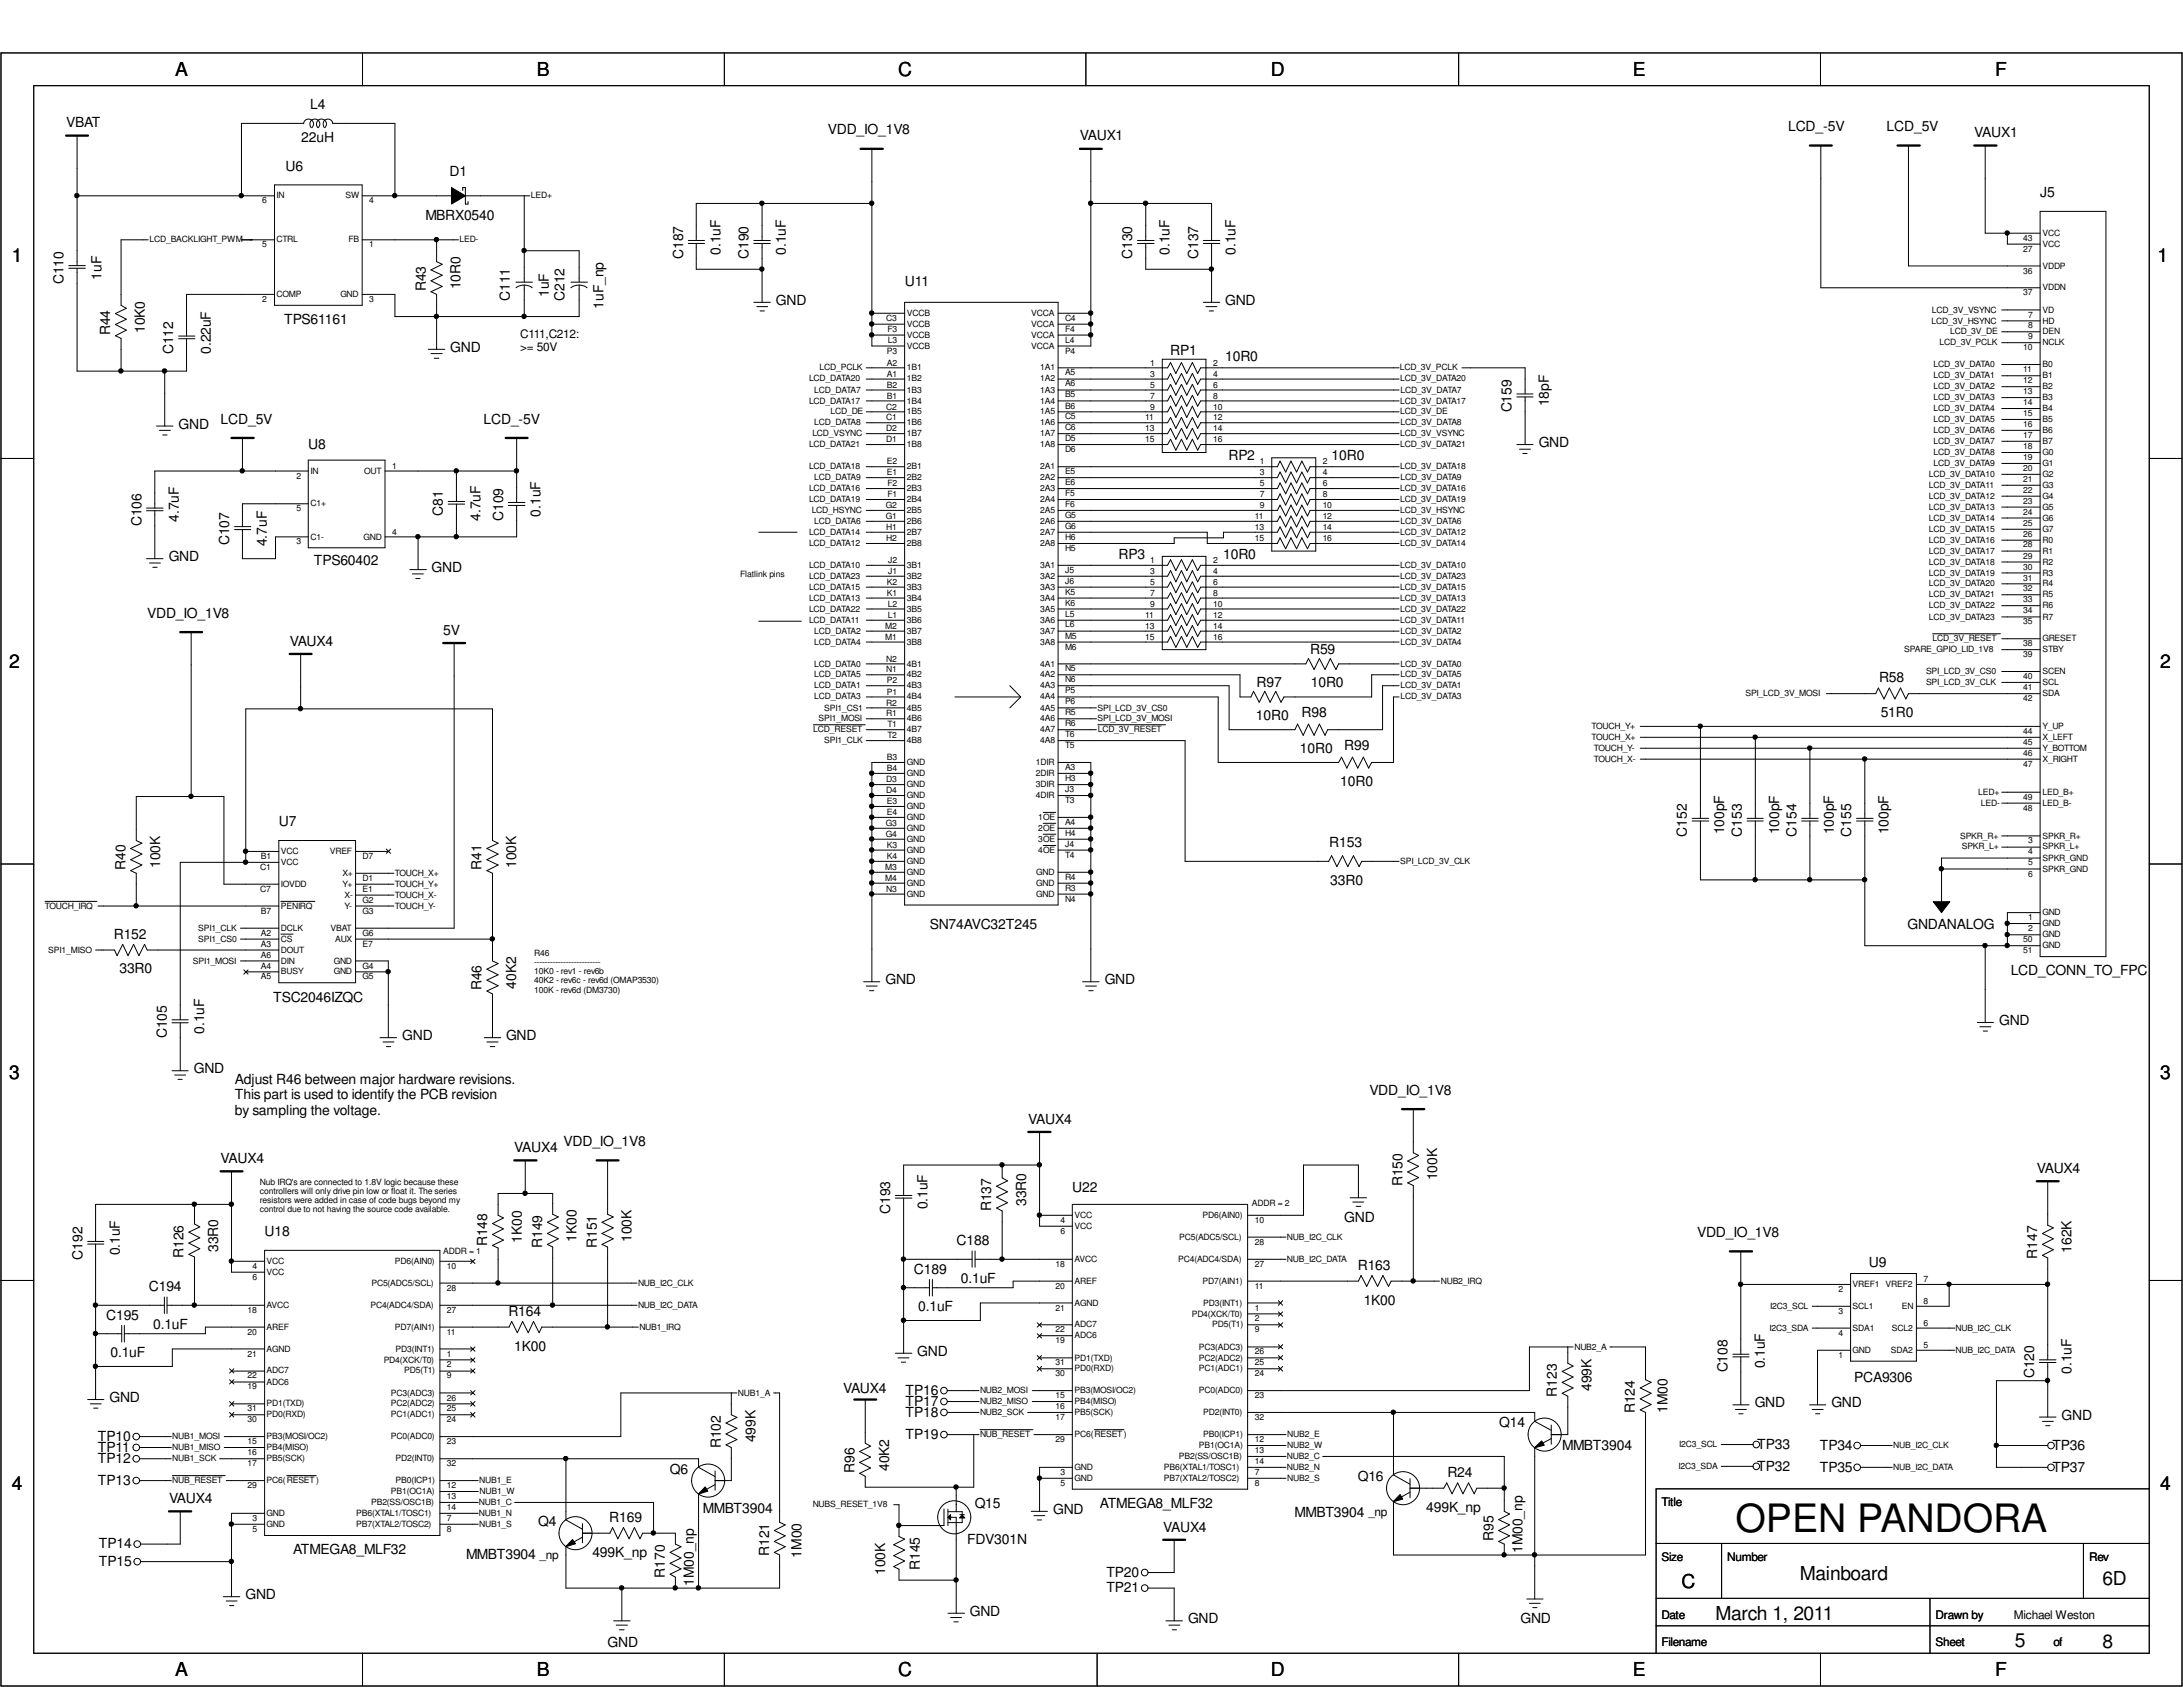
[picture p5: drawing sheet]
<svg xmlns="http://www.w3.org/2000/svg" width="279mm" height="216mm" viewBox="0 0 279 216" stroke-linecap="round" stroke-linejoin="round" font-family="sans-serif">
<defs><g id="words">
<text font-size="5" x="222.1" y="196">OPEN PANDORA</text>
<g font-size="2.5">
<text x="22.4" y="9.7">A</text>
<text x="68.7" y="9.7">B</text>
<text x="114.9" y="9.7">C</text>
<text x="162.6" y="9.7">D</text>
<text x="209" y="9.7">E</text>
<text x="255.4" y="9.7">F</text>
<text x="1.5" y="33.5">1</text>
<text x="276.1" y="33.5">1</text>
<text x="1.2" y="85.4">2</text>
<text x="276.5" y="85.4">2</text>
<text x="1.2" y="138">3</text>
<text x="276.5" y="138">3</text>
<text x="1.5" y="190.6">4</text>
<text x="276.5" y="190.6">4</text>
<text x="215.2" y="203.3">C</text>
<text x="230.4" y="202.2">Mainboard</text>
<text x="269.1" y="202.9">6D</text>
<text x="219.6" y="207.3">March 1, 2011</text>
<text x="22.4" y="214.5">A</text>
<text x="68.7" y="214.5">B</text>
<text x="114.9" y="214.5">C</text>
<text x="162.6" y="214.5">D</text>
<text x="209" y="214.5">E</text>
<text x="255.4" y="214.5">F</text>
<text x="257.9" y="210.8">5</text>
<text x="269.1" y="210.9">8</text>
</g>
<g font-size="1.8">
<text x="8.5" y="16.3">VBAT</text>
<text x="39.7" y="14">L4</text>
<text x="106" y="17.2">VDD_IO_1V8</text>
<text x="138.2" y="17.9">VAUX1</text>
<text x="228.9" y="16.8">LCD_-5V</text>
<text x="241.5" y="16.8">LCD_5V</text>
<text x="252.7" y="17.5">VAUX1</text>
<text x="36.5" y="21.8">U6</text>
<text x="38.6" y="18.1">22uH</text>
<text x="57.5" y="22.5">D1</text>
<text x="54.4" y="28.2">MBRX0540</text>
<text x="261.1" y="25.2">J5</text>
<text x="13" y="35.8" transform="rotate(-90 13 35.8)">1uF</text>
<text x="87.4" y="33.1" transform="rotate(-90 87.4 33.1)">C187</text>
<text x="92.2" y="32.6" transform="rotate(-90 92.2 32.6)">0.1uF</text>
<text x="95.8" y="33.1" transform="rotate(-90 95.8 33.1)">C190</text>
<text x="100.6" y="32.6" transform="rotate(-90 100.6 32.6)">0.1uF</text>
<text x="144.9" y="33.1" transform="rotate(-90 144.9 33.1)">C130</text>
<text x="149.7" y="32.6" transform="rotate(-90 149.7 32.6)">0.1uF</text>
<text x="153.3" y="33.1" transform="rotate(-90 153.3 33.1)">C137</text>
<text x="158.1" y="32.6" transform="rotate(-90 158.1 32.6)">0.1uF</text>
<text x="8.1" y="36.4" transform="rotate(-90 8.1 36.4)">C110</text>
<text x="36.4" y="41.5">TPS61161</text>
<text x="54.5" y="37.3" transform="rotate(-90 54.5 37.3)">R43</text>
<text x="58.9" y="37" transform="rotate(-90 58.9 37)">10R0</text>
<text x="65.2" y="38.5" transform="rotate(-90 65.2 38.5)">C111</text>
<text x="70.2" y="38" transform="rotate(-90 70.2 38)">1uF</text>
<text x="72.3" y="38.5" transform="rotate(-90 72.3 38.5)">C212</text>
<text x="77.3" y="39.5" transform="rotate(-90 77.3 39.5)">1uF_np</text>
<text x="99.3" y="39">GND</text>
<text x="115.8" y="36.6">U11</text>
<text x="156.8" y="39">GND</text>
<text x="14.1" y="42.9" transform="rotate(-90 14.1 42.9)">R44</text>
<text x="18.5" y="42.6" transform="rotate(-90 18.5 42.6)">10K0</text>
<text x="22.2" y="45.3" transform="rotate(-90 22.2 45.3)">C112</text>
<text x="27" y="45.3" transform="rotate(-90 27 45.3)">0.22uF</text>
<text x="57.6" y="45">GND</text>
<text x="149.8" y="45.4">RP1</text>
<text x="156.8" y="46.2">10R0</text>
<text x="193.5" y="52.8" transform="rotate(-90 193.5 52.8)">C159</text>
<text x="198.2" y="52" transform="rotate(-90 198.2 52)">18pF</text>
<text x="22.9" y="54.9">GND</text>
<text x="28.2" y="54.2">LCD_5V</text>
<text x="39.5" y="57.5">U8</text>
<text x="61.9" y="54.2">LCD_-5V</text>
<text x="157.2" y="58.9">RP2</text>
<text x="170.4" y="58.9">10R0</text>
<text x="196.9" y="57.2">GND</text>
<text x="56.7" y="66" transform="rotate(-90 56.7 66)">C81</text>
<text x="18.1" y="67.4" transform="rotate(-90 18.1 67.4)">C106</text>
<text x="21.6" y="71.8">GND</text>
<text x="22.9" y="66.8" transform="rotate(-90 22.9 66.8)">4.7uF</text>
<text x="29.3" y="69.8" transform="rotate(-90 29.3 69.8)">C107</text>
<text x="34.2" y="69.9" transform="rotate(-90 34.2 69.9)">4.7uF</text>
<text x="61.5" y="66.7" transform="rotate(-90 61.5 66.7)">4.7uF</text>
<text x="64.4" y="66.7" transform="rotate(-90 64.4 66.7)">C109</text>
<text x="69.2" y="66.1" transform="rotate(-90 69.2 66.1)">0.1uF</text>
<text x="143.2" y="71.5">RP3</text>
<text x="156.5" y="71.6">10R0</text>
<text x="40.2" y="72.3">TPS60402</text>
<text x="55.2" y="73.2">GND</text>
<text x="18.8" y="79.1">VDD_IO_1V8</text>
<text x="37.1" y="82.6">VAUX4</text>
<text x="56.7" y="81.2">5V</text>
<text x="167.7" y="83.7">R59</text>
<text x="160.8" y="87.9">R97</text>
<text x="167.8" y="88">10R0</text>
<text x="240.5" y="87.3">R58</text>
<text x="160.7" y="92.2">10R0</text>
<text x="166.6" y="91.8">R98</text>
<text x="172" y="95.9">R99</text>
<text x="240.7" y="91.8">51R0</text>
<text x="166.4" y="96.4">10R0</text>
<text x="171.5" y="100.6">10R0</text>
<text x="35.7" y="105.7">U7</text>
<text x="215.9" y="107.1" transform="rotate(-90 215.9 107.1)">C152</text>
<text x="220.7" y="106.8" transform="rotate(-90 220.7 106.8)">100pF</text>
<text x="222.9" y="107.1" transform="rotate(-90 222.9 107.1)">C153</text>
<text x="227.7" y="106.8" transform="rotate(-90 227.7 106.8)">100pF</text>
<text x="229.9" y="107.1" transform="rotate(-90 229.9 107.1)">C154</text>
<text x="234.7" y="106.8" transform="rotate(-90 234.7 106.8)">100pF</text>
<text x="236.9" y="107.1" transform="rotate(-90 236.9 107.1)">C155</text>
<text x="241.7" y="106.8" transform="rotate(-90 241.7 106.8)">100pF</text>
<text x="16" y="111.3" transform="rotate(-90 16 111.3)">R40</text>
<text x="20.5" y="111.1" transform="rotate(-90 20.5 111.1)">100K</text>
<text x="61.6" y="111.3" transform="rotate(-90 61.6 111.3)">R41</text>
<text x="66.1" y="111.1" transform="rotate(-90 66.1 111.1)">100K</text>
<text x="170.1" y="108.4">R153</text>
<text x="170.3" y="113.2">33R0</text>
<text x="119" y="118.9">SN74AVC32T245</text>
<text x="244.1" y="118.9">GNDANALOG</text>
<text x="14.6" y="120.1">R152</text>
<text x="15.3" y="124.6">33R0</text>
<text x="113.3" y="126">GND</text>
<text x="141.4" y="126">GND</text>
<text x="257.3" y="124.8">LCD_CONN_TO_FPC</text>
<text x="35" y="128.2">TSC2046IZQC</text>
<text x="61.6" y="126.7" transform="rotate(-90 61.6 126.7)">R46</text>
<text x="66.1" y="126.5" transform="rotate(-90 66.1 126.5)">40K2</text>
<text x="255.9" y="131.2">GND</text>
<text x="21.3" y="132.9" transform="rotate(-90 21.3 132.9)">C105</text>
<text x="24.8" y="137.3">GND</text>
<text x="26.1" y="132.3" transform="rotate(-90 26.1 132.3)">0.1uF</text>
<text x="51.5" y="133.1">GND</text>
<text x="64.8" y="133.1">GND</text>
<text x="30.1" y="138.7">Adjust R46 between major hardware revisions.</text>
<text x="30.1" y="140.7">This part is used to identify the PCB revision</text>
<text x="30.1" y="142.7">by sampling the voltage.</text>
<text x="131.6" y="143.8">VAUX4</text>
<text x="175.3" y="140.1">VDD_IO_1V8</text>
<text x="28.2" y="148.8">VAUX4</text>
<text x="65.8" y="147.4">VAUX4</text>
<text x="72.1" y="146.7">VDD_IO_1V8</text>
<text x="113.9" y="155.3" transform="rotate(-90 113.9 155.3)">C193</text>
<text x="118.7" y="154.8" transform="rotate(-90 118.7 154.8)">0.1uF</text>
<text x="126.9" y="155" transform="rotate(-90 126.9 155)">R137</text>
<text x="131.3" y="154.3" transform="rotate(-90 131.3 154.3)">33R0</text>
<text x="137.2" y="152.6">U22</text>
<text x="179.5" y="151.8" transform="rotate(-90 179.5 151.8)">R150</text>
<text x="183.9" y="151" transform="rotate(-90 183.9 151)">100K</text>
<text x="260.7" y="150.1">VAUX4</text>
<text x="10.5" y="161.2" transform="rotate(-90 10.5 161.2)">C192</text>
<text x="15.3" y="160.7" transform="rotate(-90 15.3 160.7)">0.1uF</text>
<text x="23.5" y="161" transform="rotate(-90 23.5 161)">R126</text>
<text x="27.9" y="160.2" transform="rotate(-90 27.9 160.2)">33R0</text>
<text x="33.9" y="158.2">U18</text>
<text x="62.4" y="159.5" transform="rotate(-90 62.4 159.5)">R148</text>
<text x="66.8" y="159" transform="rotate(-90 66.8 159)">1K00</text>
<text x="69.4" y="159.7" transform="rotate(-90 69.4 159.7)">R149</text>
<text x="73.8" y="158.9" transform="rotate(-90 73.8 158.9)">1K00</text>
<text x="76.4" y="159.7" transform="rotate(-90 76.4 159.7)">R151</text>
<text x="80.8" y="158.9" transform="rotate(-90 80.8 158.9)">100K</text>
<text x="122.4" y="159.4">C188</text>
<text x="172" y="156.4">GND</text>
<text x="217.2" y="158.3">VDD_IO_1V8</text>
<text x="260.7" y="161.1" transform="rotate(-90 260.7 161.1)">R147</text>
<text x="265.1" y="160.3" transform="rotate(-90 265.1 160.3)">162K</text>
<text x="19" y="165.3">C194</text>
<text x="117" y="163">C189</text>
<text x="117.5" y="167.8">0.1uF</text>
<text x="123" y="164.2">0.1uF</text>
<text x="173.8" y="162.5">R163</text>
<text x="174.5" y="167">1K00</text>
<text x="239.2" y="162.1">U9</text>
<text x="13.6" y="168.9">C195</text>
<text x="14.1" y="173.7">0.1uF</text>
<text x="19.6" y="170.1">0.1uF</text>
<text x="65.1" y="168.4">R164</text>
<text x="65.8" y="172.8">1K00</text>
<text x="117.4" y="173.5">GND</text>
<text x="14" y="179.5">GND</text>
<text x="107.9" y="178.3">VAUX4</text>
<text x="115.9" y="180">TP17</text>
<text x="115.9" y="178.5">TP16</text>
<text x="199.3" y="178.7" transform="rotate(-90 199.3 178.7)">R123</text>
<text x="203.7" y="178" transform="rotate(-90 203.7 178)">499K</text>
<text x="221.1" y="175.6" transform="rotate(-90 221.1 175.6)">C108</text>
<text x="225.9" y="175.1" transform="rotate(-90 225.9 175.1)">0.1uF</text>
<text x="237.3" y="176.9">PCA9306</text>
<text x="260.3" y="176.4" transform="rotate(-90 260.3 176.4)">C120</text>
<text x="265.1" y="175.8" transform="rotate(-90 265.1 175.8)">0.1uF</text>
<text x="12.5" y="184.4">TP10</text>
<text x="12.5" y="185.8">TP11</text>
<text x="92.2" y="185.3" transform="rotate(-90 92.2 185.3)">R102</text>
<text x="96.7" y="184.6" transform="rotate(-90 96.7 184.6)">499K</text>
<text x="115.9" y="184.1">TP19</text>
<text x="115.9" y="181.4">TP18</text>
<text x="191.9" y="182.6">Q14</text>
<text x="199.9" y="185.5">MMBT3904</text>
<text x="209.3" y="180.8" transform="rotate(-90 209.3 180.8)">R124</text>
<text x="213.4" y="180.8" transform="rotate(-90 213.4 180.8)">1M00</text>
<text x="224.6" y="180.1">GND</text>
<text x="224.9" y="185.5">TP33</text>
<text x="232.9" y="185.6">TP34</text>
<text x="234.4" y="180.1">GND</text>
<text x="262.7" y="185.6">TP36</text>
<text x="263.9" y="181.7">GND</text>
<text x="12.5" y="187.2">TP12</text>
<text x="12.5" y="190">TP13</text>
<text x="85.7" y="188.6">Q6</text>
<text x="109.3" y="188.5" transform="rotate(-90 109.3 188.5)">R96</text>
<text x="113.8" y="188.3" transform="rotate(-90 113.8 188.3)">40K2</text>
<text x="173.8" y="189.5">Q16</text>
<text x="185.3" y="189.1">R24</text>
<text x="224.9" y="188.3">TP32</text>
<text x="232.9" y="188.4">TP35</text>
<text x="262.7" y="188.4">TP37</text>
<text x="21.6" y="192.3">VAUX4</text>
<text x="68.9" y="195.2">Q4</text>
<text x="78" y="194.8">R169</text>
<text x="90" y="193.7">MMBT3904</text>
<text x="123.8" y="197.6">FDV301N</text>
<text x="124.8" y="193">Q15</text>
<text x="134.8" y="193.8">GND</text>
<text x="140.8" y="193">ATMEGA8_MLF32</text>
<text x="148.9" y="196">VAUX4</text>
<text x="165.7" y="194.1">MMBT3904</text>
<text x="182.5" y="193.5">499K_np</text>
<text x="191.1" y="197.2" transform="rotate(-90 191.1 197.2)">R95</text>
<text x="12.7" y="200.4">TP15</text>
<text x="12.7" y="198.2">TP14</text>
<text x="37.5" y="198.9">ATMEGA8_MLF32</text>
<text x="59.6" y="199.6">MMBT3904</text>
<text x="75.8" y="199.2">499K_np</text>
<text x="85.1" y="201.9" transform="rotate(-90 85.1 201.9)">R170</text>
<text x="88.8" y="202.9" transform="rotate(-90 88.8 202.9)">1M00_np</text>
<text x="98.4" y="199.1" transform="rotate(-90 98.4 199.1)">R121</text>
<text x="102.6" y="199.3" transform="rotate(-90 102.6 199.3)">1M00</text>
<text x="113.3" y="201.5" transform="rotate(-90 113.3 201.5)">100K</text>
<text x="117.7" y="200.9" transform="rotate(-90 117.7 200.9)">R145</text>
<text x="141.6" y="203.8">TP21</text>
<text x="141.6" y="201.8">TP20</text>
<text x="194.9" y="198.8" transform="rotate(-90 194.9 198.8)">1M00_np</text>
<text x="31.4" y="204.7">GND</text>
<text x="124.1" y="206.8">GND</text>
<text x="152.1" y="207.8">GND</text>
<text x="194.6" y="207.7">GND</text>
<text x="77.8" y="210.8">GND</text>
</g>
<g font-size="1.5">
<text x="66.6" y="43.3">C111,C212:</text>
<text x="66.6" y="45">&gt;= 50V</text>
<text x="175.1" y="194">_np</text>
<text x="212.6" y="192.8">Title</text>
<text x="69" y="199.5">_np</text>
<text x="212.6" y="199.8">Size</text>
<text x="221.1" y="199.8">Number</text>
<text x="267.4" y="199.8">Rev</text>
<text x="212.6" y="207.2">Date</text>
<text x="247.7" y="207.2">Drawn by</text>
<text x="257.8" y="207.2">Michael Weston</text>
<text x="212.6" y="210.7">Filename</text>
<text x="247.7" y="210.7">Sheet</text>
<text x="262.8" y="210.7">of</text>
</g>
<g font-size="1.1">
<text x="33.6" y="26">6</text>
<text x="35.4" y="25.4">IN</text>
<text x="44.2" y="25.4">SW</text>
<text x="47.2" y="26">4</text>
<text x="67.9" y="25.4">LED+</text>
<text x="19.1" y="31">LCD_BACKLIGHT_PWM</text>
<text x="33.6" y="31.6">5</text>
<text x="35.4" y="31">CTRL</text>
<text x="44.6" y="31">FB</text>
<text x="47.2" y="31.6">1</text>
<text x="58.8" y="31">LED-</text>
<text x="259" y="30.8">43</text>
<text x="259" y="32.2">27</text>
<text x="259" y="35">36</text>
<text x="261.4" y="30.2">VCC</text>
<text x="261.4" y="31.6">VCC</text>
<text x="261.4" y="34.4">VDDP</text>
<text x="33.6" y="38.7">2</text>
<text x="35.4" y="38">COMP</text>
<text x="43.6" y="38">GND</text>
<text x="47.2" y="38.7">3</text>
<text x="113.4" y="41.1">C3</text>
<text x="116.1" y="41.8">VCCB</text>
<text x="116.1" y="40.4">VCCB</text>
<text x="132" y="41.8">VCCA</text>
<text x="132" y="40.4">VCCA</text>
<text x="136.3" y="41.1">C4</text>
<text x="247.2" y="41.4">LCD_3V_HSYNC</text>
<text x="247.3" y="40">LCD_3V_VSYNC</text>
<text x="259" y="37.8">37</text>
<text x="259.6" y="40.6">7</text>
<text x="261.4" y="41.4">HD</text>
<text x="261.4" y="40">VD</text>
<text x="261.4" y="37.2">VDDN</text>
<text x="104.9" y="47.4">LCD_PCLK</text>
<text x="113.5" y="46.8">A2</text>
<text x="113.5" y="45.3">P3</text>
<text x="113.6" y="42.5">F3</text>
<text x="113.6" y="43.9">L3</text>
<text x="116.1" y="43.2">VCCB</text>
<text x="116.1" y="47.4">1B1</text>
<text x="116.1" y="44.6">VCCB</text>
<text x="132" y="43.2">VCCA</text>
<text x="132" y="44.6">VCCA</text>
<text x="133.1" y="47.4">1A1</text>
<text x="136.3" y="43.9">L4</text>
<text x="136.3" y="42.5">F4</text>
<text x="136.3" y="45.3">P4</text>
<text x="147.2" y="46.8">1</text>
<text x="155.3" y="46.8">2</text>
<text x="179.2" y="47.4">LCD_3V_PCLK</text>
<text x="247.5" y="47">LCD_3V_DATA0</text>
<text x="248.2" y="44.2">LCD_3V_PCLK</text>
<text x="249.6" y="42.8">LCD_3V_DE</text>
<text x="259" y="47.6">11</text>
<text x="259" y="44.8">10</text>
<text x="259.6" y="43.4">9</text>
<text x="259.6" y="42">8</text>
<text x="261.4" y="47">B0</text>
<text x="261.4" y="42.8">DEN</text>
<text x="261.4" y="44.2">NCLK</text>
<text x="103.5" y="51.6">LCD_DATA17</text>
<text x="103.5" y="48.8">LCD_DATA20</text>
<text x="104.2" y="50.2">LCD_DATA7</text>
<text x="106.3" y="53">LCD_DE</text>
<text x="113.4" y="52.4">C2</text>
<text x="113.4" y="53.8">C1</text>
<text x="113.5" y="48.2">A1</text>
<text x="113.5" y="49.6">B2</text>
<text x="113.5" y="51">B1</text>
<text x="116.1" y="53">1B5</text>
<text x="116.1" y="48.8">1B2</text>
<text x="116.1" y="50.2">1B3</text>
<text x="116.1" y="51.6">1B4</text>
<text x="133.1" y="51.6">1A4</text>
<text x="133.1" y="48.8">1A2</text>
<text x="133.1" y="50.2">1A3</text>
<text x="133.1" y="53">1A5</text>
<text x="136.3" y="52.3">B6</text>
<text x="136.3" y="48">A5</text>
<text x="136.3" y="49.4">A6</text>
<text x="136.3" y="50.8">B5</text>
<text x="136.3" y="53.7">C5</text>
<text x="146.6" y="53.8">11</text>
<text x="147.2" y="49.6">5</text>
<text x="147.2" y="51">7</text>
<text x="147.2" y="52.4">9</text>
<text x="147.2" y="48.2">3</text>
<text x="155.3" y="53.8">12</text>
<text x="155.3" y="49.6">6</text>
<text x="155.3" y="52.4">10</text>
<text x="155.3" y="51">8</text>
<text x="155.3" y="48.2">4</text>
<text x="179.2" y="53">LCD_3V_DE</text>
<text x="179.2" y="51.6">LCD_3V_DATA17</text>
<text x="179.2" y="48.8">LCD_3V_DATA20</text>
<text x="179.2" y="50.2">LCD_3V_DATA7</text>
<text x="247.5" y="52.6">LCD_3V_DATA4</text>
<text x="247.5" y="48.4">LCD_3V_DATA1</text>
<text x="247.5" y="49.8">LCD_3V_DATA2</text>
<text x="247.5" y="51.2">LCD_3V_DATA3</text>
<text x="259" y="51.9">14</text>
<text x="259" y="53.3">15</text>
<text x="259" y="50.5">13</text>
<text x="259" y="49">12</text>
<text x="261.4" y="51.2">B3</text>
<text x="261.4" y="52.6">B4</text>
<text x="261.4" y="49.8">B2</text>
<text x="261.4" y="48.4">B1</text>
<text x="50.2" y="60">1</text>
<text x="103.5" y="57.2">LCD_DATA21</text>
<text x="104" y="55.8">LCD_VSYNC</text>
<text x="104.2" y="54.4">LCD_DATA8</text>
<text x="113.4" y="56.6">D1</text>
<text x="113.4" y="55.2">D2</text>
<text x="113.5" y="59.4">E2</text>
<text x="116.1" y="57.2">1B8</text>
<text x="116.1" y="54.4">1B6</text>
<text x="116.1" y="55.8">1B7</text>
<text x="133.1" y="55.8">1A7</text>
<text x="133.1" y="54.4">1A6</text>
<text x="133.1" y="57.2">1A8</text>
<text x="136.3" y="56.5">D5</text>
<text x="136.3" y="55.1">C6</text>
<text x="136.3" y="57.9">D6</text>
<text x="146.6" y="55.2">13</text>
<text x="146.6" y="56.6">15</text>
<text x="155.3" y="56.6">16</text>
<text x="155.3" y="55.2">14</text>
<text x="161.2" y="59.4">1</text>
<text x="169.3" y="59.4">2</text>
<text x="179.2" y="57.2">LCD_3V_DATA21</text>
<text x="179.2" y="55.8">LCD_3V_VSYNC</text>
<text x="179.2" y="54.4">LCD_3V_DATA8</text>
<text x="247.5" y="56.8">LCD_3V_DATA7</text>
<text x="247.5" y="58.2">LCD_3V_DATA8</text>
<text x="247.5" y="54">LCD_3V_DATA5</text>
<text x="247.5" y="59.6">LCD_3V_DATA9</text>
<text x="247.5" y="55.4">LCD_3V_DATA6</text>
<text x="259" y="56">17</text>
<text x="259" y="58.8">19</text>
<text x="259" y="54.7">16</text>
<text x="259" y="57.4">18</text>
<text x="261.4" y="59.6">G1</text>
<text x="261.4" y="55.4">B6</text>
<text x="261.4" y="58.2">G0</text>
<text x="261.4" y="54">B5</text>
<text x="261.4" y="56.8">B7</text>
<text x="37.9" y="61.3">2</text>
<text x="37.9" y="65.4">5</text>
<text x="39.8" y="60.6">IN</text>
<text x="39.8" y="64.8">C1+</text>
<text x="46.6" y="60.6">OUT</text>
<text x="103.5" y="64.3">LCD_DATA19</text>
<text x="103.5" y="60.1">LCD_DATA18</text>
<text x="103.5" y="62.9">LCD_DATA16</text>
<text x="103.9" y="65.7">LCD_HSYNC</text>
<text x="104.2" y="61.5">LCD_DATA9</text>
<text x="113.4" y="65">G2</text>
<text x="113.5" y="60.8">E1</text>
<text x="113.6" y="62.2">F2</text>
<text x="113.6" y="63.6">F1</text>
<text x="116.1" y="65.7">2B5</text>
<text x="116.1" y="62.9">2B3</text>
<text x="116.1" y="64.3">2B4</text>
<text x="116.1" y="61.5">2B2</text>
<text x="116.1" y="60.1">2B1</text>
<text x="133.1" y="64.3">2A4</text>
<text x="133.1" y="60.1">2A1</text>
<text x="133.1" y="61.5">2A2</text>
<text x="133.1" y="62.9">2A3</text>
<text x="133.1" y="65.7">2A5</text>
<text x="136.3" y="64.9">F6</text>
<text x="136.3" y="60.7">E5</text>
<text x="136.3" y="62.1">E6</text>
<text x="136.3" y="63.5">F5</text>
<text x="161.2" y="62.2">5</text>
<text x="161.2" y="63.6">7</text>
<text x="161.2" y="65">9</text>
<text x="161.2" y="60.8">3</text>
<text x="169.3" y="62.2">6</text>
<text x="169.3" y="65">10</text>
<text x="169.3" y="63.6">8</text>
<text x="169.3" y="60.8">4</text>
<text x="179.2" y="65.7">LCD_3V_HSYNC</text>
<text x="179.2" y="64.3">LCD_3V_DATA19</text>
<text x="179.2" y="60.1">LCD_3V_DATA18</text>
<text x="179.2" y="62.9">LCD_3V_DATA16</text>
<text x="179.2" y="61.5">LCD_3V_DATA9</text>
<text x="246.9" y="65.2">LCD_3V_DATA13</text>
<text x="246.9" y="61">LCD_3V_DATA10</text>
<text x="246.9" y="62.4">LCD_3V_DATA11</text>
<text x="246.9" y="63.8">LCD_3V_DATA12</text>
<text x="259" y="64.5">23</text>
<text x="259" y="60.3">20</text>
<text x="259" y="65.9">24</text>
<text x="259" y="63.1">22</text>
<text x="259" y="61.7">21</text>
<text x="261.4" y="63.8">G4</text>
<text x="261.4" y="65.2">G5</text>
<text x="261.4" y="62.4">G3</text>
<text x="261.4" y="61">G2</text>
<text x="37.9" y="69.7">3</text>
<text x="39.8" y="69">C1-</text>
<text x="46.5" y="69">GND</text>
<text x="50.2" y="68.4">4</text>
<text x="103.5" y="68.5">LCD_DATA14</text>
<text x="103.5" y="69.9">LCD_DATA12</text>
<text x="104.2" y="67.1">LCD_DATA6</text>
<text x="113.4" y="66.4">G1</text>
<text x="113.4" y="69.3">H2</text>
<text x="113.4" y="67.8">H1</text>
<text x="116.1" y="67.1">2B6</text>
<text x="116.1" y="69.9">2B8</text>
<text x="116.1" y="68.5">2B7</text>
<text x="133.1" y="68.5">2A7</text>
<text x="133.1" y="67.1">2A6</text>
<text x="133.1" y="69.9">2A8</text>
<text x="136.3" y="69.1">H6</text>
<text x="136.3" y="66.3">G5</text>
<text x="136.3" y="67.7">G6</text>
<text x="136.3" y="70.5">H5</text>
<text x="160.6" y="66.4">11</text>
<text x="160.6" y="67.8">13</text>
<text x="160.6" y="69.3">15</text>
<text x="169.3" y="66.4">12</text>
<text x="169.3" y="69.3">16</text>
<text x="169.3" y="67.8">14</text>
<text x="179.2" y="68.5">LCD_3V_DATA12</text>
<text x="179.2" y="69.9">LCD_3V_DATA14</text>
<text x="179.2" y="67.1">LCD_3V_DATA6</text>
<text x="246.9" y="69.5">LCD_3V_DATA16</text>
<text x="246.9" y="70.9">LCD_3V_DATA17</text>
<text x="246.9" y="66.6">LCD_3V_DATA14</text>
<text x="246.9" y="68">LCD_3V_DATA15</text>
<text x="259" y="68.7">26</text>
<text x="259" y="70.1">28</text>
<text x="259" y="71.5">29</text>
<text x="259" y="67.3">25</text>
<text x="261.4" y="68">G7</text>
<text x="261.4" y="69.5">R0</text>
<text x="261.4" y="70.9">R1</text>
<text x="261.4" y="66.6">G6</text>
<text x="94.7" y="73.9">Flatlink pins</text>
<text x="103.5" y="76.9">LCD_DATA13</text>
<text x="103.5" y="72.7">LCD_DATA10</text>
<text x="103.5" y="74.1">LCD_DATA23</text>
<text x="103.5" y="75.5">LCD_DATA15</text>
<text x="113.5" y="74.8">K2</text>
<text x="113.5" y="76.2">K1</text>
<text x="113.6" y="77.6">L2</text>
<text x="113.7" y="73.4">J1</text>
<text x="113.7" y="72.1">J2</text>
<text x="116.1" y="74.1">3B2</text>
<text x="116.1" y="72.7">3B1</text>
<text x="116.1" y="75.5">3B3</text>
<text x="116.1" y="76.9">3B4</text>
<text x="133.1" y="76.9">3A4</text>
<text x="133.1" y="72.7">3A1</text>
<text x="133.1" y="74.1">3A2</text>
<text x="133.1" y="75.5">3A3</text>
<text x="136.3" y="77.5">K6</text>
<text x="136.3" y="73.3">J5</text>
<text x="136.3" y="74.7">J6</text>
<text x="136.3" y="76.1">K5</text>
<text x="147.2" y="74.8">5</text>
<text x="147.2" y="76.2">7</text>
<text x="147.2" y="77.6">9</text>
<text x="147.2" y="72.1">1</text>
<text x="147.2" y="73.4">3</text>
<text x="155.3" y="74.8">6</text>
<text x="155.3" y="77.6">10</text>
<text x="155.3" y="76.2">8</text>
<text x="155.3" y="72.1">2</text>
<text x="155.3" y="73.4">4</text>
<text x="179.2" y="76.9">LCD_3V_DATA13</text>
<text x="179.2" y="74.1">LCD_3V_DATA23</text>
<text x="179.2" y="72.7">LCD_3V_DATA10</text>
<text x="179.2" y="75.5">LCD_3V_DATA15</text>
<text x="246.9" y="77.9">LCD_3V_DATA22</text>
<text x="246.9" y="73.7">LCD_3V_DATA19</text>
<text x="246.9" y="75.1">LCD_3V_DATA20</text>
<text x="246.9" y="76.5">LCD_3V_DATA21</text>
<text x="246.9" y="72.3">LCD_3V_DATA18</text>
<text x="259" y="77.1">33</text>
<text x="259" y="72.9">30</text>
<text x="259" y="75.7">32</text>
<text x="259" y="74.3">31</text>
<text x="261.4" y="76.5">R5</text>
<text x="261.4" y="72.3">R2</text>
<text x="261.4" y="77.9">R6</text>
<text x="261.4" y="75.1">R4</text>
<text x="261.4" y="73.7">R3</text>
<text x="103.5" y="78.3">LCD_DATA22</text>
<text x="103.5" y="79.7">LCD_DATA11</text>
<text x="104.2" y="82.5">LCD_DATA4</text>
<text x="104.2" y="81.1">LCD_DATA2</text>
<text x="113.3" y="81.9">M1</text>
<text x="113.3" y="80.5">M2</text>
<text x="113.6" y="79.1">L1</text>
<text x="116.1" y="78.3">3B5</text>
<text x="116.1" y="79.7">3B6</text>
<text x="116.1" y="82.5">3B8</text>
<text x="116.1" y="81.1">3B7</text>
<text x="133.1" y="81.1">3A7</text>
<text x="133.1" y="78.3">3A5</text>
<text x="133.1" y="79.7">3A6</text>
<text x="133.1" y="82.5">3A8</text>
<text x="136.3" y="81.7">M5</text>
<text x="136.3" y="78.9">L5</text>
<text x="136.3" y="80.3">L6</text>
<text x="136.3" y="83.1">M6</text>
<text x="146.6" y="79.1">11</text>
<text x="146.6" y="80.5">13</text>
<text x="146.6" y="81.9">15</text>
<text x="155.3" y="79.1">12</text>
<text x="155.3" y="81.9">16</text>
<text x="155.3" y="80.5">14</text>
<text x="179.2" y="78.3">LCD_3V_DATA22</text>
<text x="179.2" y="79.7">LCD_3V_DATA11</text>
<text x="179.2" y="82.5">LCD_3V_DATA4</text>
<text x="179.2" y="81.1">LCD_3V_DATA2</text>
<text x="243.7" y="83.5">SPARE_GPIO_LID_1V8</text>
<text x="246.9" y="79.3">LCD_3V_DATA23</text>
<text x="247.4" y="82.1">LCD_3V_RESET</text>
<text x="259" y="79.9">35</text>
<text x="259" y="78.5">34</text>
<text x="259" y="82.7">38</text>
<text x="261.4" y="83.5">STBY</text>
<text x="261.4" y="79.3">R7</text>
<text x="261.4" y="82.1">GRESET</text>
<text x="104.2" y="89.5">LCD_DATA3</text>
<text x="104.2" y="86.7">LCD_DATA5</text>
<text x="104.2" y="85.3">LCD_DATA0</text>
<text x="104.2" y="88.1">LCD_DATA1</text>
<text x="113.4" y="86.1">N1</text>
<text x="113.4" y="84.7">N2</text>
<text x="113.5" y="87.5">P2</text>
<text x="113.5" y="88.9">P1</text>
<text x="116.1" y="86.7">4B2</text>
<text x="116.1" y="88.1">4B3</text>
<text x="116.1" y="89.5">4B4</text>
<text x="116.1" y="85.3">4B1</text>
<text x="133.1" y="89.5">4A4</text>
<text x="133.1" y="85.3">4A1</text>
<text x="133.1" y="88.1">4A3</text>
<text x="133.1" y="86.7">4A2</text>
<text x="136.3" y="85.9">N5</text>
<text x="136.3" y="88.7">P5</text>
<text x="136.3" y="87.3">N6</text>
<text x="179.2" y="89.5">LCD_3V_DATA3</text>
<text x="179.2" y="86.7">LCD_3V_DATA5</text>
<text x="179.2" y="85.3">LCD_3V_DATA0</text>
<text x="179.2" y="88.1">LCD_3V_DATA1</text>
<text x="223.4" y="89.1">SPI_LCD_3V_MOSI</text>
<text x="246.5" y="86.3">SPI_LCD_3V_CS0</text>
<text x="246.5" y="87.7">SPI_LCD_3V_CLK</text>
<text x="259" y="89.7">42</text>
<text x="259" y="88.3">41</text>
<text x="259" y="84.1">39</text>
<text x="259" y="86.9">40</text>
<text x="261.4" y="89.1">SDA</text>
<text x="261.4" y="87.7">SCL</text>
<text x="261.4" y="86.3">SCEN</text>
<text x="104.1" y="93.7">LCD_RESET</text>
<text x="104.8" y="92.3">SPI1_MOSI</text>
<text x="105.5" y="95.1">SPI1_CLK</text>
<text x="105.5" y="90.9">SPI1_CS1</text>
<text x="113.4" y="90.3">R2</text>
<text x="113.4" y="91.7">R1</text>
<text x="113.6" y="94.5">T2</text>
<text x="113.6" y="93.1">T1</text>
<text x="116.1" y="95.1">4B8</text>
<text x="116.1" y="93.7">4B7</text>
<text x="116.1" y="90.9">4B5</text>
<text x="116.1" y="92.3">4B6</text>
<text x="133.1" y="93.7">4A7</text>
<text x="133.1" y="90.9">4A5</text>
<text x="133.1" y="92.3">4A6</text>
<text x="133.1" y="95.1">4A8</text>
<text x="136.3" y="94.4">T6</text>
<text x="136.3" y="90.1">P6</text>
<text x="136.3" y="91.5">R5</text>
<text x="136.3" y="93">R6</text>
<text x="136.3" y="95.8">T5</text>
<text x="140.5" y="90.9">SPI_LCD_3V_CS0</text>
<text x="140.5" y="92.3">SPI_LCD_3V_MOSI</text>
<text x="140.5" y="93.7">LCD_3V_RESET</text>
<text x="203.7" y="94.7">TOUCH_X+</text>
<text x="203.7" y="93.3">TOUCH_Y+</text>
<text x="259" y="93.9">44</text>
<text x="259" y="95.3">45</text>
<text x="261.4" y="93.3">Y_UP</text>
<text x="261.4" y="94.7">X_LEFT</text>
<text x="113.4" y="100.1">D3</text>
<text x="113.4" y="101.5">D4</text>
<text x="113.5" y="98.7">B4</text>
<text x="113.5" y="97.3">B3</text>
<text x="116.1" y="99.3">GND</text>
<text x="116.1" y="97.9">GND</text>
<text x="116.1" y="100.8">GND</text>
<text x="132.6" y="97.9">1DIR</text>
<text x="132.6" y="99.3">2DIR</text>
<text x="132.6" y="100.8">3DIR</text>
<text x="136.3" y="98.6">A3</text>
<text x="136.3" y="99.9">H3</text>
<text x="136.3" y="101.3">J3</text>
<text x="204" y="96.1">TOUCH_Y-</text>
<text x="204" y="97.5">TOUCH_X-</text>
<text x="253.2" y="101.7">LED+</text>
<text x="259" y="98.1">47</text>
<text x="259" y="96.7">46</text>
<text x="261.4" y="101.7">LED_B+</text>
<text x="261.4" y="97.5">X_RIGHT</text>
<text x="261.4" y="96.1">Y_BOTTOM</text>
<text x="113.4" y="107.1">G4</text>
<text x="113.4" y="105.7">G3</text>
<text x="113.5" y="102.9">E3</text>
<text x="113.5" y="104.3">E4</text>
<text x="116.1" y="107.7">GND</text>
<text x="116.1" y="106.3">GND</text>
<text x="116.1" y="103.5">GND</text>
<text x="116.1" y="104.9">GND</text>
<text x="116.1" y="102.2">GND</text>
<text x="132.6" y="102.2">4DIR</text>
<text x="132.9" y="106.3">2OE</text>
<text x="132.9" y="104.9">1OE</text>
<text x="132.9" y="107.7">3OE</text>
<text x="136.3" y="107">H4</text>
<text x="136.3" y="102.8">T3</text>
<text x="136.3" y="105.6">A4</text>
<text x="250.9" y="107.3">SPKR_R+</text>
<text x="253.5" y="103.1">LED-</text>
<text x="259" y="102.4">49</text>
<text x="259" y="103.8">48</text>
<text x="259.6" y="107.9">3</text>
<text x="261.4" y="103.1">LED_B-</text>
<text x="261.4" y="107.3">SPKR_R+</text>
<text x="33.3" y="111.3">C1</text>
<text x="33.4" y="109.9">B1</text>
<text x="35.9" y="109.3">VCC</text>
<text x="35.9" y="110.7">VCC</text>
<text x="35.9" y="113.5">IOVDD</text>
<text x="42.2" y="109.3">VREF</text>
<text x="43.8" y="112.1">X+</text>
<text x="43.8" y="113.5">Y+</text>
<text x="46.4" y="112.7">D1</text>
<text x="46.4" y="109.9">D7</text>
<text x="50.5" y="112.1">TOUCH_X+</text>
<text x="50.5" y="113.5">TOUCH_Y+</text>
<text x="113.3" y="111.3">M3</text>
<text x="113.3" y="112.7">M4</text>
<text x="113.5" y="108.5">K3</text>
<text x="113.5" y="109.9">K4</text>
<text x="116.1" y="112">GND</text>
<text x="116.1" y="109.1">GND</text>
<text x="116.1" y="110.6">GND</text>
<text x="116.1" y="113.4">GND</text>
<text x="132.6" y="113.4">GND</text>
<text x="132.6" y="112">GND</text>
<text x="132.9" y="109.1">4OE</text>
<text x="136.3" y="108.4">J4</text>
<text x="136.3" y="109.8">T4</text>
<text x="136.3" y="112.6">R4</text>
<text x="179.2" y="110.6">SPI_LCD_3V_CLK</text>
<text x="251.1" y="108.7">SPKR_L+</text>
<text x="259.6" y="110.7">5</text>
<text x="259.6" y="109.3">4</text>
<text x="259.6" y="112.2">6</text>
<text x="261.4" y="110.2">SPKR_GND</text>
<text x="261.4" y="108.7">SPKR_L+</text>
<text x="261.4" y="111.5">SPKR_GND</text>
<text x="5.8" y="116.3">TOUCH_IRQ</text>
<text x="25.4" y="119.1">SPI1_CLK</text>
<text x="33.3" y="114.1">C7</text>
<text x="33.4" y="116.9">B7</text>
<text x="33.4" y="119.8">A2</text>
<text x="35.9" y="116.3">PENIRQ</text>
<text x="35.9" y="119.1">DCLK</text>
<text x="42.3" y="119.1">VBAT</text>
<text x="44.1" y="116.3">Y-</text>
<text x="44.1" y="114.9">X-</text>
<text x="46.4" y="116.9">G3</text>
<text x="46.4" y="119.8">G6</text>
<text x="46.4" y="115.5">G2</text>
<text x="46.4" y="114.1">E1</text>
<text x="50.5" y="116.3">TOUCH_Y-</text>
<text x="50.5" y="114.9">TOUCH_X-</text>
<text x="113.4" y="114.1">N3</text>
<text x="116.1" y="114.8">GND</text>
<text x="132.6" y="114.8">GND</text>
<text x="136.3" y="115.4">N4</text>
<text x="136.3" y="114">R3</text>
<text x="259.6" y="119.2">2</text>
<text x="259.6" y="117.8">1</text>
<text x="261.4" y="118.5">GND</text>
<text x="261.4" y="120">GND</text>
<text x="261.4" y="117.1">GND</text>
<text x="6.2" y="121.9">SPI1_MISO</text>
<text x="24.7" y="123.3">SPI1_MOSI</text>
<text x="25.4" y="120.5">SPI1_CS0</text>
<text x="33.4" y="125.3">A5</text>
<text x="33.4" y="121.2">A3</text>
<text x="33.4" y="124">A4</text>
<text x="33.4" y="122.6">A6</text>
<text x="35.9" y="124.7">BUSY</text>
<text x="35.9" y="120.5">CS</text>
<text x="35.9" y="123.3">DIN</text>
<text x="35.9" y="121.9">DOUT</text>
<text x="42.7" y="124.7">GND</text>
<text x="42.7" y="123.3">GND</text>
<text x="42.9" y="120.5">AUX</text>
<text x="46.4" y="125.3">G5</text>
<text x="46.4" y="121.2">E7</text>
<text x="46.4" y="124">G4</text>
<text x="68.4" y="122.3">R46</text>
<text x="68.4" y="123.5">-------------------------</text>
<text x="68.4" y="124.7">10K0 - rev1 - rev6b</text>
<text x="68.4" y="125.9">40K2 - rev6c - rev6d (OMAP3530)</text>
<text x="259" y="122">51</text>
<text x="259" y="120.6">50</text>
<text x="261.4" y="121.4">GND</text>
<text x="68.4" y="127">100K - rev6d (DM3730)</text>
<text x="33.3" y="151.6">Nub IRQ's are connected to 1.8V logic because these</text>
<text x="33.3" y="152.8">controllers will only drive pin low or float it. The series</text>
<text x="33.3" y="154">resistors were added in case of code bugs beyond my</text>
<text x="33.3" y="155.2">control due to not having the source code available.</text>
<text x="137.5" y="155.9">VCC</text>
<text x="153.9" y="155.9">PD6(AIN0)</text>
<text x="160.2" y="154.4">ADDR = 2</text>
<text x="34.1" y="161.8">VCC</text>
<text x="50.5" y="161.8">PD6(AIN0)</text>
<text x="56.7" y="160.4">ADDR = 1</text>
<text x="135.7" y="156.5">4</text>
<text x="135.7" y="157.9">6</text>
<text x="137.5" y="157.3">VCC</text>
<text x="137.5" y="161.5">AVCC</text>
<text x="150.8" y="161.5">PC4(ADC4/SDA)</text>
<text x="150.9" y="158.7">PC5(ADC5/SCL)</text>
<text x="160.6" y="156.5">10</text>
<text x="160.6" y="159.3">28</text>
<text x="164.7" y="161.5">NUB_I2C_DATA</text>
<text x="164.7" y="158.7">NUB_I2C_CLK</text>
<text x="32.3" y="162.4">4</text>
<text x="32.3" y="163.8">6</text>
<text x="34.1" y="167.4">AVCC</text>
<text x="34.1" y="163.2">VCC</text>
<text x="47.4" y="167.4">PC4(ADC4/SDA)</text>
<text x="47.5" y="164.5">PC5(ADC5/SCL)</text>
<text x="57.2" y="162.4">10</text>
<text x="57.2" y="165.2">28</text>
<text x="81.7" y="167.4">NUB_I2C_DATA</text>
<text x="81.7" y="164.5">NUB_I2C_CLK</text>
<text x="135.1" y="167.7">21</text>
<text x="135.1" y="164.9">20</text>
<text x="135.1" y="162.1">18</text>
<text x="137.5" y="167.1">AGND</text>
<text x="137.5" y="164.3">AREF</text>
<text x="153.9" y="164.3">PD7(AIN1)</text>
<text x="154" y="167.1">PD3(INT1)</text>
<text x="160.6" y="167.7">1</text>
<text x="160.6" y="164.9">11</text>
<text x="160.6" y="162.1">27</text>
<text x="184.4" y="164.3">NUB2_IRQ</text>
<text x="226.6" y="167.5">I2C3_SCL</text>
<text x="235.3" y="165.4">2</text>
<text x="237.1" y="164.7">VREF1</text>
<text x="237.1" y="167.5">SCL1</text>
<text x="241.3" y="164.7">VREF2</text>
<text x="243.4" y="167.5">EN</text>
<text x="246.2" y="166.9">8</text>
<text x="246.2" y="164.1">7</text>
<text x="31.7" y="173.6">21</text>
<text x="31.7" y="170.8">20</text>
<text x="31.7" y="168">18</text>
<text x="34.1" y="173">AGND</text>
<text x="34.1" y="170.2">AREF</text>
<text x="50.5" y="170.2">PD7(AIN1)</text>
<text x="50.6" y="173">PD3(INT1)</text>
<text x="57.2" y="173.6">1</text>
<text x="57.2" y="170.8">11</text>
<text x="57.2" y="168">27</text>
<text x="81.8" y="170.2">NUB1_IRQ</text>
<text x="135.1" y="171.9">19</text>
<text x="135.1" y="170.5">22</text>
<text x="137.5" y="171.3">ADC6</text>
<text x="137.5" y="169.9">ADC7</text>
<text x="152.5" y="168.5">PD4(XCK/T0)</text>
<text x="153.5" y="172.7">PC3(ADC3)</text>
<text x="155.2" y="169.9">PD5(T1)</text>
<text x="160.6" y="173.3">26</text>
<text x="160.6" y="170.5">9</text>
<text x="160.6" y="169.1">2</text>
<text x="201.5" y="172.7">NUB2_A</text>
<text x="226.5" y="170.3">I2C3_SDA</text>
<text x="235.3" y="173.7">1</text>
<text x="235.3" y="168.1">3</text>
<text x="235.3" y="170.9">4</text>
<text x="237.1" y="173.1">GND</text>
<text x="237.1" y="170.3">SDA1</text>
<text x="242" y="173.1">SDA2</text>
<text x="242.1" y="170.3">SCL2</text>
<text x="246.2" y="169.7">6</text>
<text x="246.2" y="172.5">5</text>
<text x="250.3" y="170.3">NUB_I2C_CLK</text>
<text x="250.3" y="173.1">NUB_I2C_DATA</text>
<text x="31.7" y="177.8">19</text>
<text x="31.7" y="176.4">22</text>
<text x="34.1" y="177.2">ADC6</text>
<text x="34.1" y="175.8">ADC7</text>
<text x="49.1" y="174.4">PD4(XCK/T0)</text>
<text x="50" y="178.6">PC3(ADC3)</text>
<text x="51.7" y="175.8">PD5(T1)</text>
<text x="57.2" y="179.2">26</text>
<text x="57.2" y="176.4">9</text>
<text x="57.2" y="175">2</text>
<text x="94.4" y="178.6">NUB1_A</text>
<text x="125.4" y="179.7">NUB2_MISO</text>
<text x="125.4" y="178.3">NUB2_MOSI</text>
<text x="135.1" y="176.1">30</text>
<text x="135.1" y="174.8">31</text>
<text x="135.1" y="178.9">15</text>
<text x="137.5" y="179.7">PB4(MISO)</text>
<text x="137.5" y="175.5">PD0(RXD)</text>
<text x="137.5" y="174.1">PD1(TXD)</text>
<text x="137.5" y="178.3">PB3(MOSI/OC2)</text>
<text x="153.5" y="175.5">PC1(ADC1)</text>
<text x="153.5" y="174.1">PC2(ADC2)</text>
<text x="153.5" y="178.3">PC0(ADC0)</text>
<text x="160.6" y="176.1">24</text>
<text x="160.6" y="174.8">25</text>
<text x="160.6" y="178.9">23</text>
<text x="22.1" y="184.2">NUB1_MOSI</text>
<text x="22.1" y="185.6">NUB1_MISO</text>
<text x="31.7" y="182">30</text>
<text x="31.7" y="180.6">31</text>
<text x="31.7" y="184.8">15</text>
<text x="34.1" y="185.6">PB4(MISO)</text>
<text x="34.1" y="181.4">PD0(RXD)</text>
<text x="34.1" y="180">PD1(TXD)</text>
<text x="34.1" y="184.2">PB3(MOSI/OC2)</text>
<text x="50" y="181.4">PC1(ADC1)</text>
<text x="50" y="180">PC2(ADC2)</text>
<text x="50" y="184.2">PC0(ADC0)</text>
<text x="57.2" y="182">24</text>
<text x="57.2" y="180.6">25</text>
<text x="57.2" y="184.8">23</text>
<text x="125.4" y="183.9">NUB_RESET</text>
<text x="125.4" y="181.1">NUB2_SCK</text>
<text x="135.1" y="184.6">29</text>
<text x="135.1" y="180.3">16</text>
<text x="135.1" y="181.7">17</text>
<text x="137.5" y="183.9">PC6(RESET)</text>
<text x="137.5" y="181.1">PB5(SCK)</text>
<text x="153.5" y="185.3">PB1(OC1A)</text>
<text x="154" y="183.9">PB0(ICP1)</text>
<text x="154" y="181.1">PD2(INT0)</text>
<text x="160.6" y="184.6">12</text>
<text x="160.6" y="181.7">32</text>
<text x="160.6" y="186">13</text>
<text x="164.8" y="183.9">NUB2_E</text>
<text x="164.8" y="185.3">NUB2_W</text>
<text x="214.9" y="185.2">I2C3_SCL</text>
<text x="242.3" y="185.3">NUB_I2C_CLK</text>
<text x="22.1" y="187">NUB1_SCK</text>
<text x="22.1" y="189.8">NUB_RESET</text>
<text x="31.7" y="190.5">29</text>
<text x="31.7" y="186.2">16</text>
<text x="31.7" y="187.6">17</text>
<text x="34.1" y="189.8">PC6(RESET)</text>
<text x="34.1" y="187">PB5(SCK)</text>
<text x="50" y="191.2">PB1(OC1A)</text>
<text x="50.6" y="189.8">PB0(ICP1)</text>
<text x="50.6" y="187">PD2(INT0)</text>
<text x="57.2" y="190.5">12</text>
<text x="57.2" y="187.6">32</text>
<text x="57.2" y="191.9">13</text>
<text x="61.3" y="189.8">NUB1_E</text>
<text x="61.4" y="191.2">NUB1_W</text>
<text x="135.7" y="188.8">3</text>
<text x="135.7" y="190.2">5</text>
<text x="137.5" y="188.1">GND</text>
<text x="137.5" y="189.5">GND</text>
<text x="149" y="188.1">PB6(XTAL1/TOSC1)</text>
<text x="149" y="189.5">PB7(XTAL2/TOSC2)</text>
<text x="150.9" y="186.7">PB2(SS/OSC1B)</text>
<text x="160.6" y="188.8">7</text>
<text x="160.6" y="187.4">14</text>
<text x="160.6" y="190.2">8</text>
<text x="164.7" y="188.1">NUB2_N</text>
<text x="164.7" y="186.7">NUB2_C</text>
<text x="164.8" y="189.5">NUB2_S</text>
<text x="214.8" y="188">I2C3_SDA</text>
<text x="242.3" y="188.1">NUB_I2C_DATA</text>
<text x="32.3" y="194.6">3</text>
<text x="32.3" y="196">5</text>
<text x="34.1" y="194">GND</text>
<text x="34.1" y="195.4">GND</text>
<text x="45.6" y="194">PB6(XTAL1/TOSC1)</text>
<text x="45.6" y="195.4">PB7(XTAL2/TOSC2)</text>
<text x="47.5" y="192.6">PB2(SS/OSC1B)</text>
<text x="57.2" y="194.6">7</text>
<text x="57.2" y="193.3">14</text>
<text x="57.2" y="196">8</text>
<text x="61.3" y="192.6">NUB1_C</text>
<text x="61.3" y="194">NUB1_N</text>
<text x="61.3" y="195.4">NUB1_S</text>
<text x="104" y="192.9">NUBS_RESET_1V8</text>
</g>
</g></defs>
<g fill="none" stroke="#000" stroke-width=".13">
<path d="M.1 6.8h279.2v209h-279.2zM4.3 11h270.8v200.6h-270.8zM9.9 17.4v16.6M38.8 15.8h-7.9v9.3M38.9 15.8a.63 .63 0 0 1 .9-.5 .63 .63 0 0 1 .1 1M39.8 16.3a.64 .64 0 0 1 0-.9 .64 .64 0 0 1 .9 0 .64 .64 0 0 1 0 .9M40.7 16.3a.64 .64 0 0 1 0-.9 .64 .64 0 0 1 .9 0 .64 .64 0 0 1 0 .9M42.6 15.8a.63 .63 0 0 0-.9-.5 .63 .63 0 0 0-.2 1M42.6 15.8h7.9v9.3M46.4 6.8v4.2M92.7 6.8v4.2M111.6 19v25.3h4.2"/>
<path d="M139 6.8v4.2M139.6 19v25.3h-4.2M186.7 6.8v4.2M233 6.8v4.2M233 18.6v18.2h28.1M244.3 18.6v15.4h16.8M254.1 18.6v11.2h7M8.8 34h2.1M8.8 34.3h2.1M9.9 34.3v13.2h14v-4.2M9.9 25.1h25.2M19 30.7h-3.5v8.4l.7 .4-1.4 .6 1.4 .8-1.4 .6 1.4 .7-1.4 .8 .7 .3v4.2"/>
<path d="M30.9 30.7h4.2M35.1 37.7h-11.2v5.3M35.1 23.7h11.3v15.4h-11.3zM46.4 30.7h12.3M46.4 25.1h11.6M55.9 30.7v2.8l.7 .3-1.4 .7 1.4 .7-1.4 .7 1.4 .8-1.4 .6 .7 .4v7M57.8 24l1.8 1.1-1.8 1zM59.2 24.4v-.4h.4v2.1h.3v-.3M59.4 25.1h8.4M66 36.8a1.76 1.76 0 0 1 2.1 0M66 36.1h2.2M67.1 25.1v11"/>
<path d="M67.1 36.4v4.1M67.1 32.1h7v4M73.1 36.8a1.76 1.76 0 0 1 2 0M73.1 36.1h2.1M74.1 36.4v4.1h-23.6v-2.8h-4.1M88.1 31.2h2.1M88.1 30.8h2.1M89.1 31.2v3.3h8.4M96.5 31.2h2.1M96.5 30.8h2.1M96.5 38.7h2.1M96.9 39.2h1.4"/>
<path d="M97.3 39.8h.5M97.5 26v4.8M97.5 31.2v7.5M111.6 26h-22.5v4.8M115.8 38.7h19.6v77.1h-19.6zM139.6 26h15.5v4.8M145.6 31.2h2.1M145.6 30.8h2.1M146.6 26v4.8M146.6 31.2v3.3h8.5M154 31.2h2.1M154 30.8h2.1"/>
<path d="M154 38.7h2.1M154.3 39.2h1.4M154.8 39.8h.5M155.1 31.2v7.5M256.2 39.7h4.9M256.9 29.8v1.4h4.2M261.1 27.1h8.4v95.3h-8.4zM.1 58.7h4.2M20 54.5h2.1M20.4 55.1h1.4M20.8 55.7h.6M21.1 47.5v7"/>
<path d="M22.9 43.3h2M22.9 43h2M31 56v4.3M39.5 58.9h9.8v11.2h-9.8zM54.8 44.7h2.1M55.2 45.3h1.4M55.6 45.8h.6M66.1 56v8.3M110.9 59.7h4.9M110.9 56.9h4.9M110.9 55.5h4.9M110.9 52.7h4.9"/>
<path d="M110.9 51.3h4.9M110.9 48.5h4.9M110.9 47.1h4.9M110.9 54.1h4.9M110.9 49.9h4.9M111.6 42.9h4.2M111.6 41.5h4.2M111.6 40.1h4.2M135.4 59.7h28.1l.3-.7 .7 1.4 .7-1.4 .7 1.4 .7-1.4 .7 1.4 .4-.7h11.4M135.4 56.9h14l.4-.7 .7 1.4 .7-1.4 .7 1.4 .7-1.4 .7 1.4 .4-.7h25.4M135.4 55.5h14l.4-.7 .7 1.4 .7-1.4 .7 1.4 .7-1.4 .7 1.4 .4-.7h25.4M135.4 52.7h14l.4-.7 .7 1.4 .7-1.4 .7 1.4 .7-1.4 .7 1.4 .4-.7h25.4"/>
<path d="M135.4 51.3h14l.4-.7 .7 1.4 .7-1.4 .7 1.4 .7-1.4 .7 1.4 .4-.7h25.4M135.4 48.5h14l.4-.7 .7 1.4 .7-1.4 .7 1.4 .7-1.4 .7 1.4 .4-.7h25.4M135.4 47.1h14l.4-.7 .7 1.4 .7-1.4 .7 1.4 .7-1.4 .7 1.4 .4-.7h25.4M135.4 54.1h14l.4-.7 .7 1.4 .7-1.4 .7 1.4 .7-1.4 .7 1.4 .4-.7h25.4M135.4 49.9h14l.4-.7 .7 1.4 .7-1.4 .7 1.4 .7-1.4 .7 1.4 .4-.7h25.4M135.4 42.9h4.2M135.4 41.5h4.2M135.4 40.1h4.2M148.8 46h5.5v11.9h-5.5zM162.8 58.6h5.6v11.9h-5.6zM187.1 47.1h8.1v3.3M194.1 56.9h2.1"/>
<path d="M194.1 50.8h2.1M194.1 50.4h2.1M194.5 57.5h1.4M194.9 58h.6M195.2 50.8v6.1M256.2 42.5h4.9M256.2 55.1h4.9M256.2 56.5h4.9M256.2 57.9h4.9M256.2 52.3h4.9M256.2 53.7h4.9M256.2 48.1h4.9"/>
<path d="M256.2 49.5h4.9M256.2 43.9h4.9M256.2 41.1h4.9M256.2 59.3h4.9M256.2 50.9h4.9M256.2 46.7h4.9M275.1 58.7h4.2M18.8 65.4h2.1M18.8 65h2.1M18.8 71.5h2.1M19.1 72.1h1.4M19.6 72.6h.5"/>
<path d="M19.8 65.4v6.1M30 67.8h2.1M30 67.4h2.1M31 67.8v3.7h4.3v-2.8h4.2M39.5 64.5h-8.5v2.9M39.5 60.3h-19.7v4.7M49.3 60.3h16.8M52.5 72.9h2.1M52.8 73.4h1.4M53.2 74h.6M53.5 68.7v4.2M57.4 64.5h2.1"/>
<path d="M57.4 64.2h2.1M58.4 60.3v3.9M58.4 64.5v4.2M65.1 64.7h2.1M65.1 64.3h2.1M66.1 64.7v4h-16.8M97.1 68.1h4.9M97.1 79.5h5.5M110.9 76.5h4.9M110.9 77.9h4.9M110.9 72.3h4.9M110.9 73.7h4.9"/>
<path d="M110.9 68.1h4.9M110.9 69.6h4.9M110.9 63.9h4.9M110.9 65.3h4.9M110.9 61.1h4.9M110.9 79.4h4.9M110.9 75.1h4.9M110.9 66.7h4.9M110.9 62.5h4.9M135.4 76.5h14l.4-.6 .7 1.4 .7-1.4 .7 1.4 .7-1.4 .7 1.4 .4-.8h25.4M135.4 77.9h14l.4-.6 .7 1.4 .7-1.4 .7 1.4 .7-1.4 .7 1.4 .4-.8h25.4M135.4 72.3h14l.4-.7 .7 1.4 .7-1.4 .7 1.4 .7-1.4 .7 1.4 .4-.7h25.4"/>
<path d="M135.4 73.7h14l.4-.7 .7 1.5 .7-1.5 .7 1.5 .7-1.5 .7 1.5 .4-.8h25.4M135.4 68.1h19.1v1.5h9l.3-.8 .7 1.4 .7-1.4 .7 1.4 .7-1.4 .7 1.4 .4-.6h11.4M135.4 63.9h28.1l.3-.7 .7 1.4 .7-1.4 .7 1.4 .7-1.4 .7 1.4 .4-.7h11.4M135.4 65.3h28.1l.3-.7 .7 1.4 .7-1.4 .7 1.4 .7-1.4 .7 1.4 .4-.7h11.4M135.4 61.1h28.1l.3-.7 .7 1.4 .7-1.4 .7 1.4 .7-1.4 .7 1.4 .4-.7h11.4M135.4 79.4h14l.4-.7 .7 1.4 .7-1.4 .7 1.4 .7-1.4 .7 1.4 .4-.7h25.4M135.4 75.1h14l.4-.6 .7 1.4 .7-1.4 .7 1.4 .7-1.4 .7 1.4 .4-.8h25.4M135.4 66.7h28.1l.3-.7 .7 1.4 .7-1.4 .7 1.4 .7-1.4 .7 1.4 .4-.7h11.4M135.4 62.5h28.1l.3-.7 .7 1.4 .7-1.4 .7 1.4 .7-1.4 .7 1.4 .4-.7h11.4M148.8 71.2h5.5v11.9h-5.5zM179.1 68.1h-11.4l-.4 .7-.7-1.4-.7 1.4-.7-1.4-.7 1.4-.7-1.4-.3 .7h-6.9v.7h-6.3v.8h-14.9M256.2 77.5h4.9"/>
<path d="M256.2 79h4.9M256.2 73.3h4.9M256.2 74.7h4.9M256.2 69.1h4.9M256.2 70.5h4.9M256.2 64.9h4.9M256.2 66.3h4.9M256.2 60.7h4.9M256.2 62.1h4.9M256.2 76.1h4.9M256.2 71.9h4.9M256.2 67.7h4.9"/>
<path d="M256.2 63.5h4.9M24.5 80.9v21M38.5 83.7v7M58.1 82.3v36.5h-12.6M104.1 92.8h6.6M110.9 87.8h4.9M110.9 94.8h4.9M110.9 93.4h4.9M110.9 90.6h4.9M110.9 89.2h4.9M110.9 86.4h4.9M110.9 85h4.9"/>
<path d="M110.9 82.2h4.9M110.9 80.8h4.9M110.9 92h4.9M111.6 99h4.2M115.8 97.6h-4.2v28M122.2 89.2h8.4M129.2 87.8l1.4 1.4M130.6 89.2l-1.4 1.4M135.4 97.6h4.2v28M135.4 89.2h20.5v8.4h15.4l.4-.7 .7 1.4 .7-1.4 .7 1.4 .7-1.4 .7 1.4 .4-.7h2.8v-8.4h.7M135.4 87.8h21.9v5.6h8.4l.4-.7 .7 1.4 .7-1.4 .7 1.4 .7-1.4 .7 1.4 .3-.7h7.1v-5.6h2.1M135.4 94.8h16.3v15.4h18.4l.3-.7 .7 1.4 .7-1.4 .7 1.4 .7-1.4 .7 1.4 .4-.7h4.8"/>
<path d="M135.4 93.4h4.9M135.4 90.6h4.9M135.4 86.4h23.3v2.8h1.4l.3-.7 .8 1.4 .7-1.4 .7 1.4 .7-1.4 .7 1.4 .3-.7h11.3v-2.8h3.5M135.4 85h31.7l.4-.7 .7 1.4 .7-1.4 .7 1.4 .7-1.4 .7 1.4 .3-.7h7.8M135.4 82.2h14l.4-.8 .7 1.4 .7-1.4 .7 1.4 .7-1.4 .7 1.4 .4-.6h25.4M135.4 80.8h14l.4-.7 .7 1.3 .7-1.3 .7 1.3 .7-1.3 .7 1.3 .4-.6h25.4M135.4 92h4.9M135.4 99h4.2M140.5 92.8h8.7M209.9 94.4h51.2M209.9 95.8h51.2M209.9 97.2h51.2"/>
<path d="M209.9 93h51.2M217.6 93v11.7M224.7 94.4v10.3M231.6 95.8v8.9M233.8 88.8h6.3l.3-.7 .7 1.4 .7-1.4 .7 1.4 .7-1.4 .7 1.4 .4-.7h16.8M238.7 97.2v7.5M247.4 81.1h8.6M256.2 85.9h4.9M256.2 87.3h4.9M256.2 81.7h4.9M256.2 83.1h4.9M.1 110.6h4.2"/>
<path d="M5.8 115.4h6.6M12.5 116h23.2M30.8 118.8h4.9M31.5 110.4v-19.7h31.5v16.9l.8 .3-1.5 .7 1.5 .7-1.5 .7 1.5 .7-1.5 .7 .7 .4v11.2l.8 .3-1.5 .7 1.5 .8-1.5 .6 1.5 .8-1.5 .6 .7 .4v5.6M31.5 109h4.2M35.7 113.2h-7v-11.3h-11.3v5.7l.8 .3-1.5 .7 1.5 .7-1.5 .7 1.5 .7-1.5 .7 .7 .4v4.2M35.7 110.4h-12.6v20.1M35.7 107.6h9.8v18.2h-9.8zM35.9 115.4h4.4M35.9 119.5h1.6M45.5 113.2h4.9M45.5 116h4.9"/>
<path d="M45.5 114.6h4.9M45.5 111.8h4.9M45.5 109h4.2M49.4 108.7l.6 .5M50 108.7l-.6 .5M111.6 110.2h4.2M111.6 114.4h4.2M111.6 106h4.2M111.6 101.8h4.2M111.6 111.6h4.2M111.6 107.4h4.2M111.6 103.2h4.2"/>
<path d="M111.6 104.6h4.2M111.6 108.8h4.2M111.6 113h4.2M111.6 100.4h4.2M133.5 105.4h1.6M133.5 104h1.6M133.5 106.8h1.6M133.5 108.2h1.6M135.4 114.4h4.2M135.4 106h4.2M135.4 101.8h4.2M135.4 111.6h4.2"/>
<path d="M135.4 107.4h4.2M135.4 104.6h4.2M135.4 108.8h4.2M135.4 113h4.2M135.4 100.4h4.2M216.6 105.1h2.1M216.6 104.7h2.1M217.6 105.1v7.5h21.1M223.6 105.1h2.1M223.6 104.7h2.1M224.7 105.1v7.5M230.6 105.1h2.1"/>
<path d="M230.6 104.7h2.1M231.6 105.1v7.5M237.6 105.1h2.1M237.6 104.7h2.1M238.7 105.1v15.9h22.4M247.4 115.4h2.2l-1.1 1.4zM248.5 111.2h12.6M256.2 107h4.9M256.2 108.4h4.9M256.2 102.8h4.9M256.2 101.4h4.9M256.9 118.2h4.2"/>
<path d="M256.9 119.6h4.2M261.1 109.8h-12.6v5.6M261.1 116.8h-4.2v4.2M275.1 110.6h4.2M12.2 121.6h2.4l.4 .7 .7-1.4 .7 1.4 .7-1.4 .7 1.4 .7-1.4 .3 .7h16.9M22 130.9h2.1M22 130.5h2.1M22 137h2.1M22.4 137.6h1.3M22.8 138.1h.5M23.1 130.9v6.1M30.8 120.2h4.9"/>
<path d="M30.8 123h4.9M31.2 124.1l.5 .6M31.5 124.4h4.2M31.7 124.1l-.5 .6M45.5 123h4.2v9.8M45.5 120.2h17.5M45.5 124.4h4.2M48.6 132.8h2.2M49 133.3h1.4M49.4 133.9h.6M62 132.8h2.1M62.3 133.3h1.5"/>
<path d="M62.7 133.9h.6M110.5 125.6h2.1M110.9 126.2h1.4M111.3 126.8h.5M138.6 125.6h2.1M138.9 126.2h1.4M139.4 126.8h.5M253.1 130.9h2M253.4 131.4h1.4M253.8 132h.6M254.1 121v9.9M11.2 159.2h2.1"/>
<path d="M11.2 158.9h2.1M12.2 159.2v19.9M24.9 154.1v2.5l.7 .4-1.4 .7 1.4 .7-1.4 .7 1.4 .7-1.4 .7 .7 .4v6.1M29.6 149.9v12.9h4.3M29.6 154.1h-17.4v4.8M67.2 148.5v4.2M77.8 148.5v6.9l.7 .3-1.5 .7 1.5 .7-1.5 .8 1.5 .6-1.5 .8 .8 .3v10.2M114.6 153.3h2.1M114.6 153h2.1M115.7 153.3v19.9M128.3 149.1v1.6l.6 .4-1.3 .7 1.3 .7-1.3 .7 1.3 .7-1.3 .7 .7 .4v6.2M133.1 149.1h-17.4v3.9"/>
<path d="M133.1 144.9v12h4.1M133.1 155.5h4.1M137.2 154.1h22.5v36.5h-22.5zM159.7 158.3h4.9M172.8 153.3h2.1M173.1 153.8h1.4M173.6 154.4h.6M173.9 153.3v-4.2h-7.1v6.4h-7.1M180.9 141.9v5.6l.7 .4-1.4 .7 1.4 .7-1.4 .7 1.4 .7-1.4 .7 .7 .3v12.3M262.1 151.2v5.6l.7 .3-1.4 .8 1.4 .6-1.4 .8 1.4 .6-1.4 .8 .7 .3v13M.1 163.9h4.2M11.2 179.1h2.1"/>
<path d="M11.6 179.7h1.4M12.2 170.7h3.4M12.2 167h8.8M15.6 169.6v2.1M15.9 169.6v2.1M21 166v2.1M21.4 167h12.5M21.4 166v2.1M29.4 179.4l.5 .6M29.4 175.2l.5 .5M29.4 176.6l.5 .5M29.6 179.7h4.3"/>
<path d="M29.6 175.5h4.3M29.6 161.4h4.3M29.6 176.9h4.3M29.9 179.4l-.5 .6M29.9 175.2l-.5 .5M29.9 176.6l-.5 .5M33.9 169.8h-7.6v.9h-10.4M33.9 172.6h-11.8v2.3h-9.9M33.9 160h22.4v36.5h-22.4zM56.3 169.8h8.9l.3-.7 .7 1.5 .7-1.5 .7 1.5 .7-1.5 .7 1.5 .3-.8h12.4M56.3 167h25.2M56.3 178.3h4.2"/>
<path d="M56.3 172.6h4.2M56.3 174h4.2M56.3 179.7h4.2M56.3 164.2h25.2M56.3 175.5h4.2M56.3 161.4h4.2M60.2 179.4l.6 .6M60.2 178l.6 .5M60.2 175.2l.6 .5M60.2 173.8l.6 .5M60.2 161.2l.6 .5M60.2 172.4l.6 .5"/>
<path d="M60.8 179.4l-.6 .6M60.8 178l-.6 .5M60.8 175.2l-.6 .5M60.8 173.8l-.6 .5M60.8 161.2l-.6 .5M60.8 172.4l-.6 .5M63.8 164.2v-4.5l-.8-.3 1.4-.7-1.4-.7 1.4-.7-1.4-.7 1.4-.7-.6-.4v-2.8h6.9v2.7l.8 .3-1.4 .7 1.4 .7-1.4 .8 1.4 .6-1.4 .8 .6 .3v7.4M93.6 178.3v2.8l.7 .3-1.4 .7 1.4 .7-1.4 .7 1.4 .7-1.4 .7 .7 .4v4.2h-2.1M94.3 178.3h-14.8v5.6h-23.2M99 178.3h.8v16.5l.7 .4-1.4 .7 1.4 .7-1.4 .7 1.4 .7-1.4 .7 .7 .3v4.2h-27.4v-5.3l2.1-1.2M110.7 179.1v5.6l.7 .4-1.4 .7 1.4 .7-1.4 .7 1.4 .7-1.4 .7 .7 .3v1.4h13.9v-6.7M114.6 173.2h2.1"/>
<path d="M114.9 173.8h1.4M115.4 174.3h.5M115.7 161.2h8.7M115.7 164.8h3.3M119 163.7v2.2M119.3 163.7v2.2M121.2 179.4h4.1M121.2 178h4.1M124.4 160.1v2.1M124.8 161.2h12.4M124.8 160.1v2.1M132.1 179.4h5.1"/>
<path d="M132.1 178h5.1M132.8 174.9l.5 .6M132.8 173.5l.5 .5M132.8 170.7l.5 .5M132.8 169.3l.5 .5M133.1 173.8h4.1M133.1 175.2h4.1M133.1 169.5h4.1M133.1 170.9h4.1M133.3 174.9l-.5 .6M133.3 173.5l-.5 .5M133.3 170.7l-.5 .5"/>
<path d="M133.3 169.3l-.5 .5M137.2 166.8h-11.7v2.2h-9.8M137.2 164h-7.5v.8h-10.4M159.7 161.2h4.9M159.7 164h14.2l.3-.8 .7 1.4 .7-1.4 .7 1.4 .7-1.4 .7 1.4 .4-.6h6.1M159.7 172.4h4.2M159.7 173.8h4.2M159.7 166.8h4.2M159.7 175.2h4.2M159.7 169.5h4.2M159.7 168.1h4.2M163.6 174.9l.6 .6"/>
<path d="M163.6 173.5l.6 .5M163.6 169.3l.6 .5M163.6 166.5l.6 .5M163.6 172.1l.6 .5M163.6 167.9l.6 .5M164.2 174.9l-.6 .6M164.2 173.5l-.6 .5M164.2 169.3l-.6 .5M164.2 166.5l-.6 .5M164.2 172.1l-.6 .5M164.2 167.9l-.6 .5M200.7 172.4v2.1l.6 .3-1.4 .7 1.4 .7-1.4 .7 1.4 .7-1.4 .7 .8 .4v4.9h-2.2"/>
<path d="M201.3 172.4h-5.6v5.6h-36M206 172.4h4.6v4.2l.7 .3-1.4 .7 1.4 .7-1.4 .7 1.4 .7-1.4 .7 .7 .4v18.2h-32.2v-6.8l2.1-1.2M221.8 179.8h2.1M221.8 173.7h2.1M221.8 173.3h2.1M222.8 160.1v13.2M222.8 173.7v6.1M222.8 164.4h14.1M231.6 179.8h2.1M231.9 170h5M231.9 167.2h5M236.9 172.8h-4.3v7"/>
<path d="M236.9 163h8.4v11.2h-8.4zM245.3 170h4.9M245.3 164.4h16.8M245.3 172.8h4.9M249.5 164.4v2.8h-4.2M261 174.4h2.1M261 174h2.1M262.1 174.4v7M262.1 176.7h-6.6v11.1h6.6M275.1 163.9h4.2M12 180.2h.5M17.9 186.7h4"/>
<path d="M17.9 183.9h4M17.9 189.5h4M17.9 185.3h4M18 199.9h11.6M22.1 188.8h6.7M23.1 193.4v4.2h-5.1M28.1 186.7h5.8M28.7 183.9h5.2M28.7 185.3h5.2M29 189.5h4.9M29.4 180.8l.5 .6M29.6 195.1h4.3"/>
<path d="M29.6 181.1h4.3M29.9 180.8l-.5 .6M33.9 193.7h-4.3v10.6M36.7 188.8h3.8M56.3 186.7h33.1v1.1l2.1 1.2M56.3 189.5h4.9M56.3 195.1h4.9M56.3 190.9h4.9M56.3 192.3h4.9M56.3 193.7h4.9M56.3 181.1h4.2M60.2 180.8l.6 .6"/>
<path d="M60.8 180.8l-.6 .6M65.9 192.3h17.8v3.9M72.4 186.7v7.8l2.1 1.2M73.3 197l.4 .6-1.3 .4zM74.5 196.2h3.6l.3-.7 .7 1.4 .7-1.4 .7 1.4 .7-1.4 .7 1.4 .4-.7h4.1v1.4l.8 .4-1.4 .7 1.4 .7-1.4 .7 1.4 .7-1.4 .7 .6 .3v1.4M74.5 195v2.4M90.3 190.3l.3 .5-1.2 .4zM91.5 190l-2.1 1.2v12M91.5 188.3v2.4M114.4 192.6h.7v4l.7 .4-1.4 .7 1.4 .7-1.4 .7 1.4 .7-1.4 .7 .7 .3v1.4h7.3M120.8 193.1v2.1h-5.7M121.2 180.8h4.1"/>
<path d="M121.2 183.6h4.1M121.3 194.2l.4-.4v.7zM121.3 194.2h1.1v1.7M121.3 193.5h1.8v.3M121.3 193.1v2.1M122.4 190.3v3.2M122.4 195.9v10.6M122.9 193.8h.5M123.1 193.9l.4 .4h-.7zM123.1 194.3v.6h-1.8M125.4 183h6.8M131.5 180.8h5.7"/>
<path d="M132 193.4h2.1M132.3 183.6h4.9M132.3 194h1.4M132.8 194.5h.5M133.1 189.2h4.1M137.2 187.8h-4.1v5.6M140.1 183h3.7M150.3 197.1v4.2h-3.4M159.7 180.8h36.7v1.1l2.1 1.1M159.7 183.6h4.9M159.7 187.8h4.9M159.7 185h4.9"/>
<path d="M159.7 186.4h4.9M159.7 189.2h4.9M169.3 186.4h23.2v7l.7 .4-1.4 .7 1.4 .7-1.4 .7 1.4 .7-1.4 .7 .7 .3v1.4M178.4 180.8v8l2.1 1.1M179.2 191.3l.3 .6-1.2 .3zM180.5 190.5h4.3l.4-.7 .6 1.4 .8-1.4 .6 1.4 .8-1.4 .7 1.4 .3-.7h3.5M180.5 189.2v2.5M196.4 185.3l.9-.9 .4 .6zM198.5 184.1l-2.1 1.2v19.3M198.5 182.4v2.4M212 197.5h63.1M220.3 187.7h4.1"/>
<path d="M220.3 184.9h4.1M220.3 197.5v7.1M222.1 180.4h1.4M222.5 180.9h.6M231.9 180.4h1.4M232.4 180.9h.5M238.1 187.8h4.1M238.1 185h4.1M255.5 185h6.6M261 181.4h2.1M261.4 181.9h1.4M261.8 182.5h.6"/>
<path d="M266.7 197.5v7.1M275.1 190.5h-63.1v21.1M28.6 204.3h2.1M29 204.9h1.4M29.4 205.5h.5M46.4 211.6v4.2M78.5 207.4h2.1M78.9 208h1.4M79.3 208.6h.6M79.6 203.2v4.2M92.7 211.6v4.2M121.3 206.5h2.1"/>
<path d="M121.7 207h1.4M122.1 207.6h.5M140.4 211.6v4.2M146.9 203.2h3.4v4.2M149.2 207.4h2.1M149.6 208h1.4M150 208.6h.6M186.7 211.6v4.2M195.4 204.6h2.1M195.7 205.2h1.4M196.2 205.7h.5M212 208.1h63.1"/>
<path d="M212 204.6h63.1M233 211.6v4.2M247 204.6v7"/>
<circle cx="9.8" cy="25" r=".29"/>
<circle cx="30.9" cy="25" r=".29"/>
<circle cx="50.5" cy="25" r=".29"/>
<circle cx="55.8" cy="30.7" r=".29"/>
<circle cx="67.1" cy="32.1" r=".29"/>
<circle cx="97.5" cy="34.4" r=".29"/>
<circle cx="97.5" cy="26" r=".29"/>
<circle cx="111.6" cy="26" r=".29"/>
<circle cx="139.6" cy="26" r=".29"/>
<circle cx="146.6" cy="26" r=".29"/>
<circle cx="155" cy="34.4" r=".29"/>
<circle cx="256.9" cy="29.8" r=".29"/>
<circle cx="15.5" cy="47.5" r=".29"/>
<circle cx="21.1" cy="47.5" r=".29"/>
<circle cx="55.8" cy="40.5" r=".29"/>
<circle cx="67.1" cy="40.5" r=".29"/>
<circle cx="111.6" cy="42.9" r=".29"/>
<circle cx="111.6" cy="40.1" r=".29"/>
<circle cx="111.6" cy="41.5" r=".29"/>
<circle cx="139.6" cy="42.9" r=".29"/>
<circle cx="139.6" cy="41.5" r=".29"/>
<circle cx="139.6" cy="40.1" r=".29"/>
<circle cx="31" cy="60.3" r=".29"/>
<circle cx="53.5" cy="68.7" r=".29"/>
<circle cx="58.4" cy="68.7" r=".29"/>
<circle cx="58.4" cy="60.3" r=".29"/>
<circle cx="66.1" cy="60.3" r=".29"/>
<circle cx="38.4" cy="90.7" r=".29"/>
<circle cx="111.6" cy="98.9" r=".29"/>
<circle cx="139.6" cy="98.9" r=".29"/>
<circle cx="217.6" cy="92.9" r=".29"/>
<circle cx="224.6" cy="94.3" r=".29"/>
<circle cx="231.6" cy="95.7" r=".29"/>
<circle cx="238.6" cy="97.1" r=".29"/>
<circle cx="17.4" cy="115.9" r=".29"/>
<circle cx="24.4" cy="101.9" r=".29"/>
<circle cx="31.4" cy="108.9" r=".29"/>
<circle cx="31.4" cy="110.3" r=".29"/>
<circle cx="111.6" cy="103.2" r=".29"/>
<circle cx="111.6" cy="108.8" r=".29"/>
<circle cx="111.6" cy="104.6" r=".29"/>
<circle cx="111.6" cy="106" r=".29"/>
<circle cx="111.6" cy="101.8" r=".29"/>
<circle cx="111.6" cy="111.6" r=".29"/>
<circle cx="111.6" cy="110.2" r=".29"/>
<circle cx="111.6" cy="107.4" r=".29"/>
<circle cx="111.6" cy="113" r=".29"/>
<circle cx="111.6" cy="114.4" r=".29"/>
<circle cx="111.6" cy="100.4" r=".29"/>
<circle cx="139.6" cy="113" r=".29"/>
<circle cx="139.6" cy="101.8" r=".29"/>
<circle cx="139.6" cy="114.4" r=".29"/>
<circle cx="139.6" cy="107.4" r=".29"/>
<circle cx="139.6" cy="106" r=".29"/>
<circle cx="139.6" cy="100.4" r=".29"/>
<circle cx="139.6" cy="111.6" r=".29"/>
<circle cx="139.6" cy="108.8" r=".29"/>
<circle cx="139.6" cy="104.6" r=".29"/>
<circle cx="224.6" cy="112.6" r=".29"/>
<circle cx="231.6" cy="112.6" r=".29"/>
<circle cx="238.6" cy="112.6" r=".29"/>
<circle cx="248.5" cy="111.2" r=".29"/>
<circle cx="256.9" cy="118.2" r=".29"/>
<circle cx="256.9" cy="119.6" r=".29"/>
<circle cx="49.7" cy="124.3" r=".29"/>
<circle cx="63" cy="120.2" r=".29"/>
<circle cx="254.1" cy="121" r=".29"/>
<circle cx="256.9" cy="121" r=".29"/>
<circle cx="24.9" cy="154.1" r=".29"/>
<circle cx="29.6" cy="154.1" r=".29"/>
<circle cx="67.2" cy="152.7" r=".29"/>
<circle cx="128.2" cy="149.1" r=".29"/>
<circle cx="133" cy="155.5" r=".29"/>
<circle cx="133" cy="149.1" r=".29"/>
<circle cx="12.2" cy="174.9" r=".29"/>
<circle cx="12.2" cy="170.7" r=".29"/>
<circle cx="12.2" cy="167" r=".29"/>
<circle cx="24.9" cy="167" r=".29"/>
<circle cx="29.6" cy="161.4" r=".29"/>
<circle cx="63.7" cy="164.2" r=".29"/>
<circle cx="70.7" cy="167" r=".29"/>
<circle cx="77.7" cy="169.8" r=".29"/>
<circle cx="115.6" cy="161.1" r=".29"/>
<circle cx="115.6" cy="169" r=".29"/>
<circle cx="115.6" cy="164.8" r=".29"/>
<circle cx="120.8" cy="179.4" r=".43"/>
<circle cx="120.8" cy="178" r=".43"/>
<circle cx="128.2" cy="161.1" r=".29"/>
<circle cx="180.9" cy="163.9" r=".29"/>
<circle cx="222.8" cy="164.4" r=".29"/>
<circle cx="249.4" cy="164.4" r=".29"/>
<circle cx="262.1" cy="176.7" r=".29"/>
<circle cx="262.1" cy="164.4" r=".29"/>
<circle cx="17.4" cy="185.2" r=".43"/>
<circle cx="17.4" cy="189.5" r=".43"/>
<circle cx="17.4" cy="183.8" r=".43"/>
<circle cx="17.4" cy="186.7" r=".43"/>
<circle cx="17.6" cy="197.6" r=".43"/>
<circle cx="17.6" cy="199.9" r=".43"/>
<circle cx="29.6" cy="195" r=".29"/>
<circle cx="29.6" cy="199.8" r=".29"/>
<circle cx="72.4" cy="186.7" r=".29"/>
<circle cx="73.7" cy="196.2" r="2.12"/>
<circle cx="83.6" cy="196.2" r=".29"/>
<circle cx="90.6" cy="189.5" r="2.12"/>
<circle cx="115" cy="195.2" r=".29"/>
<circle cx="120.8" cy="183.6" r=".43"/>
<circle cx="120.8" cy="180.8" r=".43"/>
<circle cx="122.1" cy="194.2" r="2.12"/>
<circle cx="122.4" cy="190.3" r=".29"/>
<circle cx="133" cy="189.2" r=".29"/>
<circle cx="178.3" cy="180.7" r=".29"/>
<circle cx="179.6" cy="190.5" r="2.12"/>
<circle cx="192.5" cy="190.4" r=".29"/>
<circle cx="192.5" cy="199" r=".29"/>
<circle cx="196.4" cy="199" r=".29"/>
<circle cx="197.7" cy="183.6" r="2.12"/>
<circle cx="224.8" cy="184.9" r=".42"/>
<circle cx="224.8" cy="187.7" r=".42"/>
<circle cx="237.7" cy="187.8" r=".43"/>
<circle cx="237.7" cy="185" r=".43"/>
<circle cx="255.5" cy="185" r=".29"/>
<circle cx="262.5" cy="185" r=".42"/>
<circle cx="262.5" cy="187.8" r=".42"/>
<circle cx="79.6" cy="203.2" r=".29"/>
<circle cx="86.4" cy="203.2" r=".29"/>
<circle cx="89.4" cy="203.2" r=".29"/>
<circle cx="122.4" cy="202.2" r=".29"/>
<circle cx="146.5" cy="201.2" r=".43"/>
<circle cx="146.5" cy="203.2" r=".43"/>
</g>
<g fill="#000">
<path d="M57.8 24l1.8 1.1-1.8 1zM247.4 115.4h2.2l-1.1 1.4zM73.3 197l.4 .6-1.3 .4zM90.3 190.3l.3 .5-1.2 .4zM121.3 194.2l.4-.4v.7zM123.1 193.9l.4 .4h-.7zM179.2 191.3l.3 .6-1.2 .3zM196.4 185.3l.9-.9 .4 .6z"/>
<circle cx="9.8" cy="25" r=".29"/>
<circle cx="30.9" cy="25" r=".29"/>
<circle cx="50.5" cy="25" r=".29"/>
<circle cx="55.8" cy="30.7" r=".29"/>
<circle cx="67.1" cy="32.1" r=".29"/>
<circle cx="97.5" cy="34.4" r=".29"/>
<circle cx="97.5" cy="26" r=".29"/>
<circle cx="111.6" cy="26" r=".29"/>
<circle cx="139.6" cy="26" r=".29"/>
<circle cx="146.6" cy="26" r=".29"/>
<circle cx="155" cy="34.4" r=".29"/>
<circle cx="256.9" cy="29.8" r=".29"/>
<circle cx="15.5" cy="47.5" r=".29"/>
<circle cx="21.1" cy="47.5" r=".29"/>
<circle cx="55.8" cy="40.5" r=".29"/>
<circle cx="67.1" cy="40.5" r=".29"/>
<circle cx="111.6" cy="42.9" r=".29"/>
<circle cx="111.6" cy="40.1" r=".29"/>
<circle cx="111.6" cy="41.5" r=".29"/>
<circle cx="139.6" cy="42.9" r=".29"/>
<circle cx="139.6" cy="41.5" r=".29"/>
<circle cx="139.6" cy="40.1" r=".29"/>
<circle cx="31" cy="60.3" r=".29"/>
<circle cx="53.5" cy="68.7" r=".29"/>
<circle cx="58.4" cy="68.7" r=".29"/>
<circle cx="58.4" cy="60.3" r=".29"/>
<circle cx="66.1" cy="60.3" r=".29"/>
<circle cx="38.4" cy="90.7" r=".29"/>
<circle cx="111.6" cy="98.9" r=".29"/>
<circle cx="139.6" cy="98.9" r=".29"/>
<circle cx="217.6" cy="92.9" r=".29"/>
<circle cx="224.6" cy="94.3" r=".29"/>
<circle cx="231.6" cy="95.7" r=".29"/>
<circle cx="238.6" cy="97.1" r=".29"/>
<circle cx="17.4" cy="115.9" r=".29"/>
<circle cx="24.4" cy="101.9" r=".29"/>
<circle cx="31.4" cy="108.9" r=".29"/>
<circle cx="31.4" cy="110.3" r=".29"/>
<circle cx="111.6" cy="103.2" r=".29"/>
<circle cx="111.6" cy="108.8" r=".29"/>
<circle cx="111.6" cy="104.6" r=".29"/>
<circle cx="111.6" cy="106" r=".29"/>
<circle cx="111.6" cy="101.8" r=".29"/>
<circle cx="111.6" cy="111.6" r=".29"/>
<circle cx="111.6" cy="110.2" r=".29"/>
<circle cx="111.6" cy="107.4" r=".29"/>
<circle cx="111.6" cy="113" r=".29"/>
<circle cx="111.6" cy="114.4" r=".29"/>
<circle cx="111.6" cy="100.4" r=".29"/>
<circle cx="139.6" cy="113" r=".29"/>
<circle cx="139.6" cy="101.8" r=".29"/>
<circle cx="139.6" cy="114.4" r=".29"/>
<circle cx="139.6" cy="107.4" r=".29"/>
<circle cx="139.6" cy="106" r=".29"/>
<circle cx="139.6" cy="100.4" r=".29"/>
<circle cx="139.6" cy="111.6" r=".29"/>
<circle cx="139.6" cy="108.8" r=".29"/>
<circle cx="139.6" cy="104.6" r=".29"/>
<circle cx="224.6" cy="112.6" r=".29"/>
<circle cx="231.6" cy="112.6" r=".29"/>
<circle cx="238.6" cy="112.6" r=".29"/>
<circle cx="248.5" cy="111.2" r=".29"/>
<circle cx="256.9" cy="118.2" r=".29"/>
<circle cx="256.9" cy="119.6" r=".29"/>
<circle cx="49.7" cy="124.3" r=".29"/>
<circle cx="63" cy="120.2" r=".29"/>
<circle cx="254.1" cy="121" r=".29"/>
<circle cx="256.9" cy="121" r=".29"/>
<circle cx="24.9" cy="154.1" r=".29"/>
<circle cx="29.6" cy="154.1" r=".29"/>
<circle cx="67.2" cy="152.7" r=".29"/>
<circle cx="128.2" cy="149.1" r=".29"/>
<circle cx="133" cy="155.5" r=".29"/>
<circle cx="133" cy="149.1" r=".29"/>
<circle cx="12.2" cy="174.9" r=".29"/>
<circle cx="12.2" cy="170.7" r=".29"/>
<circle cx="12.2" cy="167" r=".29"/>
<circle cx="24.9" cy="167" r=".29"/>
<circle cx="29.6" cy="161.4" r=".29"/>
<circle cx="63.7" cy="164.2" r=".29"/>
<circle cx="70.7" cy="167" r=".29"/>
<circle cx="77.7" cy="169.8" r=".29"/>
<circle cx="115.6" cy="161.1" r=".29"/>
<circle cx="115.6" cy="169" r=".29"/>
<circle cx="115.6" cy="164.8" r=".29"/>
<circle cx="128.2" cy="161.1" r=".29"/>
<circle cx="180.9" cy="163.9" r=".29"/>
<circle cx="222.8" cy="164.4" r=".29"/>
<circle cx="249.4" cy="164.4" r=".29"/>
<circle cx="262.1" cy="176.7" r=".29"/>
<circle cx="262.1" cy="164.4" r=".29"/>
<circle cx="29.6" cy="195" r=".29"/>
<circle cx="29.6" cy="199.8" r=".29"/>
<circle cx="72.4" cy="186.7" r=".29"/>
<circle cx="83.6" cy="196.2" r=".29"/>
<circle cx="115" cy="195.2" r=".29"/>
<circle cx="122.4" cy="190.3" r=".29"/>
<circle cx="133" cy="189.2" r=".29"/>
<circle cx="178.3" cy="180.7" r=".29"/>
<circle cx="192.5" cy="190.4" r=".29"/>
<circle cx="192.5" cy="199" r=".29"/>
<circle cx="196.4" cy="199" r=".29"/>
<circle cx="255.5" cy="185" r=".29"/>
<circle cx="79.6" cy="203.2" r=".29"/>
<circle cx="86.4" cy="203.2" r=".29"/>
<circle cx="89.4" cy="203.2" r=".29"/>
<circle cx="122.4" cy="202.2" r=".29"/>
</g>
<g fill="none" stroke="#000" stroke-width=".3">
<path d="M8.5 17.4h2.8M110.2 19h2.8M138.2 19h2.8M231.6 18.6h2.8M242.9 18.6h2.8M252.7 18.6h2.8M29.6 56h2.9M64.7 56h2.8M23.1 80.9h2.8M37.1 83.7h2.8M56.7 82.3h2.8M28.2 149.9h2.8"/>
<path d="M65.8 148.5h2.9M76.4 148.5h2.8M131.6 144.9h2.9M179.5 141.9h2.8M260.7 151.2h2.8M109.3 179.1h2.8M221.4 160.1h2.8M21.6 193.4h2.9M148.9 197.1h2.8"/>
</g>
<use href="#words"/>
</svg>
